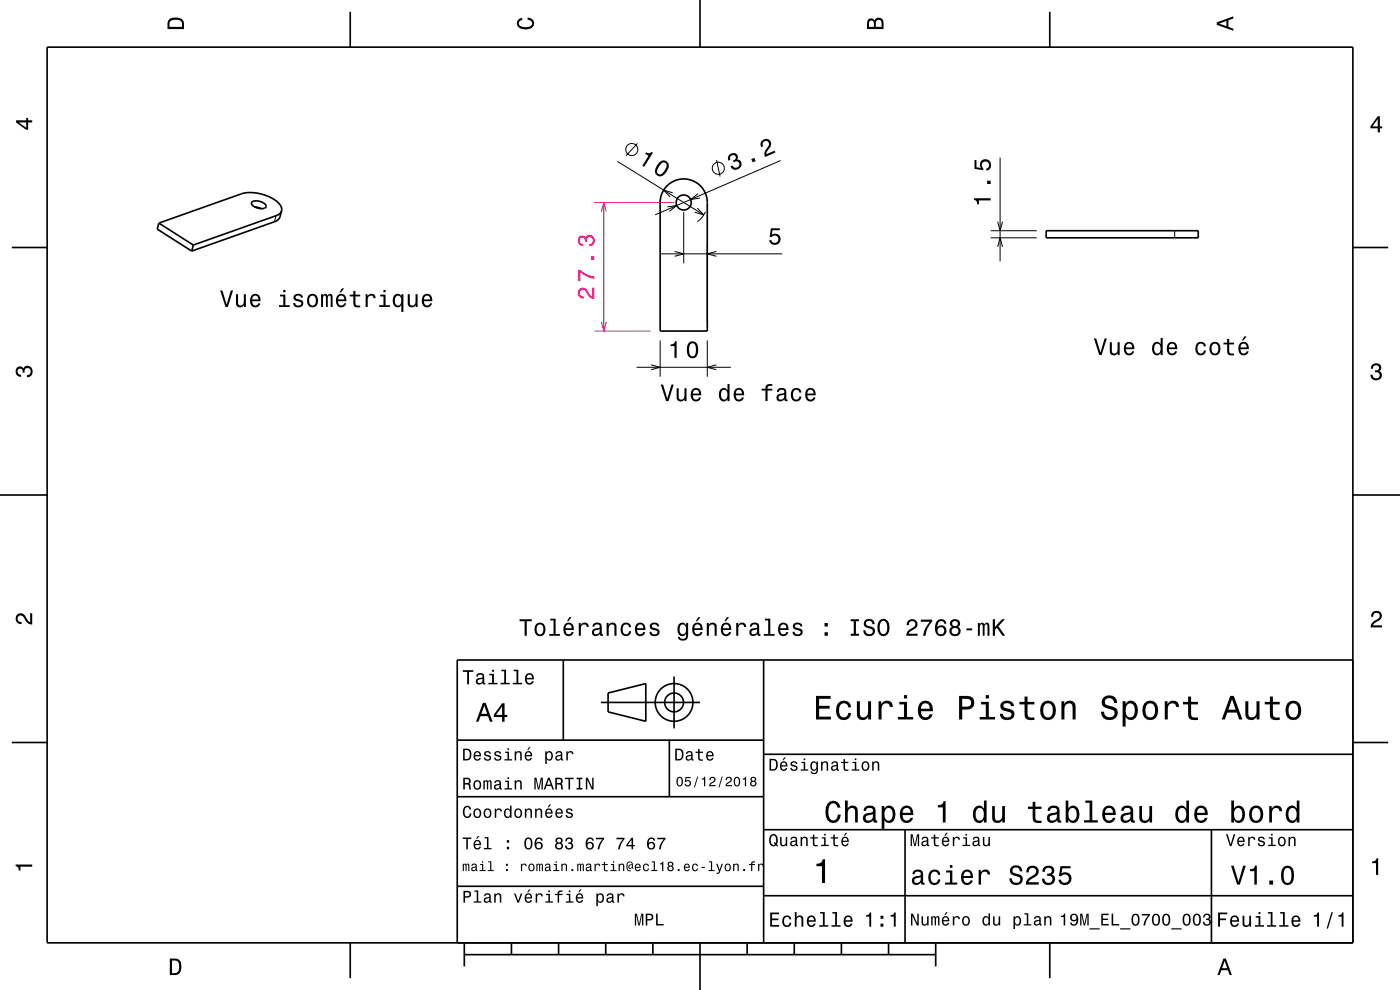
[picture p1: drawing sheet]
<svg xmlns="http://www.w3.org/2000/svg" width="297mm" height="210mm" viewBox="0 0 297 210" stroke-linecap="round" stroke-linejoin="round" font-family="sans-serif">
<g fill="none" stroke="#000" stroke-width=".21">
<path d="M131 34.2l18.3 11.4M135.2 30.4l-2.4 2.6M152 33.9l.8 3.5M165.6 34.1l-26.6 11.5M58.6 45.8l-.4 1.2M141.6 43.9l2-.3-1.6 1.2M142.7 40.9l-1.9-.6 1.4 1.5M145 45v10.8M147.9 44.1l1.4 1.5-1.9-.6M148.1 41.1l-1.6 1.2 2-.3M149.7 44.9l-.8 1.3-1 .8M150 51.8v16.4"/>
<path d="M210.2 50.4h9.7M210.2 48.9h9.7M249.2 48.9v1.5M135 77.9h20M138.1 77.4l1.9 .5-1.9 .5M140 72.2v7.7M150 72.2v7.7M152 77.4l-2 .5 2 .5"/>
<circle cx="134" cy="31.7" r="1.28"/>
<circle cx="152.4" cy="35.7" r="1.28"/>
</g>
<path d="M126.1 43h16.9M126.1 70.2h11.9" fill="none" stroke="#ff0080" stroke-width=".21"/>
<g fill="none" stroke="#000" stroke-width=".35">
<path d="M10 10h277v190h-277zM74.3 2.5v7.5M148.5 0v10M222.7 2.5v7.5M141.5 39.4a5 5 0 0 1 5.5-1.1 5 5 0 0 1 3 4.7v27.2h-10v-27.2a5 5 0 0 1 1.5-3.6zM2.5 52.5h7.5M33.7 47.3l7.3 4.7M33.7 47.3l-.3 1.3 7.3 4.7M41 52l-.3 1.3M53.5 42.8a2.4 2.4 0 0 1 3 .9 1.07 1.07 0 0 1-1.6 .5h-.2a1.41 1.41 0 0 1-1.3-1.2zM54 43.9l1.4 .4M59.7 44.7a2.96 2.96 0 0 0-2.1-2.7 9 9 0 0 0-6.4-.9l-17.5 6.2"/>
<path d="M59.7 44.7l-.3 .5-.7 .5-17.7 6.3M59.7 44.7l-.4 1.6-.9 .7-17.7 6.3M221.9 48.9h32.3v1.5h-32.3zM287 52.5h7.5M0 105h10M287 105h10M119.5 140v17M162 140v60M287 140h-190v60M2.5 157.5h7.5M97 157h65M127.5 149h21"/>
<path d="M129 147l8-2v8l-8-2zM142 157v12M143 143.5v11M287 157.5h7.5M97 169h65M162 176h125M162 160h125M192 176v24M257 176v24M97 188h65M162 190h125M74.3 200v7.5"/>
<path d="M98.5 202.5h100M98.5 200v5M108.5 200v2.5M118.5 200v2.5M128.5 200v2.5M138.5 200v2.5M148.5 200v10M158.5 200v2.5M168.5 200v2.5M178.5 200v2.5M188.5 200v2.5M198.5 200v5"/>
<path d="M222.7 200v7.5"/>
<circle cx="145" cy="43" r="1.6"/>
<circle cx="143" cy="149" r="2"/>
<circle cx="143" cy="149" r="4"/>
</g>
<g fill="#000">
<path d="M36 4a2.18 2.18 0 0 0-.5 2.2h3.5v-1.2a1.43 1.43 0 0 0-1.7-1.3zM36.3 4.4a2.15 2.15 0 0 1 2.2 .3l.1 1h-2.6v-1z" fill-rule="evenodd"/>
<path d="M109.9 4.2l.9-.4v.4a.7 .7 0 0 0-.7 .5 .7 .7 0 0 0 .3 .8 1.7 1.7 0 0 0 2.5-.5 .9 .9 0 0 0-1-.8v-.5a1.24 1.24 0 0 1 1.4 1.1 1.24 1.24 0 0 1-1 1.4 2.22 2.22 0 0 1-2.5-.7l-.2-.5z" fill-rule="evenodd"/>
<path d="M184.2 4.2l-.3 .7v1.3h3.5v-1.3a.98 .98 0 0 0-.7-1.1 .98 .98 0 0 0-1.2 .6 .84 .84 0 0 0-1.3-.2zM184.5 4.5a.54 .54 0 0 1 .6-.1 .54 .54 0 0 1 .3 .6v.7h-1zM185.9 4.4a.62 .62 0 0 1 .8-.1 .62 .62 0 0 1 .3 .6v.8h-1.2z" fill-rule="evenodd"/>
<path d="M258.1 4.7v.6l3.5 1.2v-.4l-1-.4v-1.4l1-.4v-.4zM258.6 5l1.6-.5v1z" fill-rule="evenodd"/>
<path d="M3.4 25.5v.5l2.1 1.5h.5v-1.5h.8v-.5h-.8v-.5h-.4v.5zM4 26h1.6v1.1z" fill-rule="evenodd"/>
<path d="M137.1 32.3l-.2 .3 .7 .4-1.3 2.2 .4 .2 1.8-3-.3-.2a.77 .77 0 0 1-1.1 .1zM139.9 34.5a2.27 2.27 0 0 0-.8 2.4 1.14 1.14 0 0 0 1.9 .1 2.31 2.31 0 0 0 .8-2.4 1.14 1.14 0 0 0-1.9-.1zM140.2 34.8l.3-.3a.63 .63 0 0 1 .6 0 .63 .63 0 0 1 .3 .6 2.71 2.71 0 0 1-1.4 1.9l-.6-.3a2.16 2.16 0 0 1 .8-1.9z" fill-rule="evenodd"/>
<path d="M154.7 32.8a1.06 1.06 0 0 0-.2 1.3l.4-.2a.62 .62 0 0 1 0-.8 .62 .62 0 0 1 .9-.1 .62 .62 0 0 1 .1 .8l-.4 .3 .1 .3a.72 .72 0 0 1 1.1 .1 .72 .72 0 0 1-.1 1 .72 .72 0 0 1-1-.1l-.2-.3-.4 .2a1.18 1.18 0 0 0 1.8 .5 1.18 1.18 0 0 0-.2-1.9l-.2-.1a.9 .9 0 0 0-.1-1.1 .9 .9 0 0 0-1.2-.1zM159.4 33.8l.3 .6 .6-.2-.3-.7zM161.6 29.8a1.14 1.14 0 0 0-.1 1.4l.4-.2a.7 .7 0 0 1 .1-1 .7 .7 0 0 1 1 .2 .7 .7 0 0 1-.1 1 1.82 1.82 0 0 0-.6 2.1l2.2-.9-.2-.4-1.7 .7a2.22 2.22 0 0 1 .9-1.6 1.11 1.11 0 0 0-.4-1.5 1.11 1.11 0 0 0-1.5 .2z" fill-rule="evenodd"/>
<path d="M292.3 24.7l-1.6 2.1v.4h1.6v.9h.4v-.9h.5v-.4h-.5v-2.1zM292.3 25.2v1.6h-1.1z" fill-rule="evenodd"/>
<path d="M142.3 73.1v.3h.8v2.5h.4v-3.5h-.3a.77 .77 0 0 1-.9 .7zM146 72.8a2.67 2.67 0 0 0 .4 3.1 1.14 1.14 0 0 0 1.6-.9 2.31 2.31 0 0 0-.6-2.5l-.5-.1-.5 .1zM146.6 72.9h.6a2.37 2.37 0 0 1 0 2.6h-.6a2.37 2.37 0 0 1 0-2.6z" fill-rule="evenodd"/>
<path d="M291.1 77.4a1.08 1.08 0 0 1 1.4-.2 1.08 1.08 0 0 1 .4 1.2l-.3 .3a1.06 1.06 0 0 1 .5 1.3 1.06 1.06 0 0 1-1.2 .7 1.1 1.1 0 0 1-1.2-1.2h.5a.71 .71 0 0 0 1 .8 .71 .71 0 0 0 .1-1.3h-.6v-.4a.61 .61 0 0 0 .8-.3 .61 .61 0 0 0-.2-.8 .61 .61 0 0 0-.9 .2l-.1 .5h-.5z" fill-rule="evenodd"/>
<path d="M3.6 78a.86 .86 0 0 1 1.4 .2 1.06 1.06 0 0 1 1.2-.6 1.06 1.06 0 0 1 .7 1.2 1.1 1.1 0 0 1-1.2 1.2v-.4a.71 .71 0 0 0 .8-1 .71 .71 0 0 0-1.3-.1v.6h-.4a.61 .61 0 0 0-.3-.8 .61 .61 0 0 0-.8 .2 .61 .61 0 0 0 .2 .8l.6 .2v.4a1.15 1.15 0 0 1-1.2-.6 1.15 1.15 0 0 1 .3-1.3z" fill-rule="evenodd"/>
<path d="M3.6 130.4a1.22 1.22 0 0 1 2 .7l.4 .6 .4 .3v-1.9h.4v2.4a1.8 1.8 0 0 1-1.7-1.4 .71 .71 0 0 0-.9-.5 .71 .71 0 0 0-.5 .8 .71 .71 0 0 0 .9 .5v.5a1.18 1.18 0 0 1-1.2-.7 1.18 1.18 0 0 1 .2-1.3z" fill-rule="evenodd"/>
<path d="M110.2 131.4v.4h1.1v3.1h.4v-3.1h1.1v-.4zM113.7 132.4a1.53 1.53 0 0 0 .9 2.6 1.48 1.48 0 0 0 1.1-1.5 1.48 1.48 0 0 0-1.1-1.4l-.5 .1zM114 132.7a.67 .67 0 0 1 .7-.2 .67 .67 0 0 1 .5 .5 1.11 1.11 0 0 1-.6 1.6 1.17 1.17 0 0 1-.6-1.9zM116.7 131.2v.4h.7v2.9h-.9v.4h2.3v-.4h-.9v-3.3zM120.8 130.9l-.5 .9h.3l.7-.9zM119.8 132.4a1.54 1.54 0 0 0 .8 2.6 1.07 1.07 0 0 0 1.1-.9h-.4l-.3 .3-.3 .2a.76 .76 0 0 1-.7-1h1.7a1.17 1.17 0 0 0-.4-1.3 1.17 1.17 0 0 0-1.5 .1zM120.2 132.7a.66 .66 0 0 1 .8-.2 .66 .66 0 0 1 .3 .8h-1.3zM122.8 132.2v2.7h.4v-1.6a.66 .66 0 0 1 .4-.8 .66 .66 0 0 1 .8 .3l.1 .2h.4a.9 .9 0 0 0-.7-.9 .9 .9 0 0 0-1 .5v-.4zM125.9 132.3l-.2 .6h.4a.55 .55 0 0 1 .7-.5 .55 .55 0 0 1 .3 .8h-.2a1 1 0 0 0-1 .2 1 1 0 0 0-.3 1.1 .93 .93 0 0 0 1.7 0l.1 .3 .5 .1v-.4h-.2v-1.6a1.02 1.02 0 0 0-.7-.8 1.02 1.02 0 0 0-1.1 .2zM126.1 133.8l1.1-.3a.77 .77 0 0 1-.2 .9 .77 .77 0 0 1-.9 0zM128.7 132.2v2.7h.4v-1.6a.63 .63 0 0 1 .4-.8 .63 .63 0 0 1 .8 .4v2h.5v-1.8a.89 .89 0 0 0-.6-1 .89 .89 0 0 0-1.1 .5v-.4zM132 132.4a1.53 1.53 0 0 0 .8 2.6 1.06 1.06 0 0 0 1.1-1.1h-.4a.67 .67 0 0 1-.7 .7 .67 .67 0 0 1-.7-.6 1.11 1.11 0 0 1 .7-1.6 .59 .59 0 0 1 .7 .6h.4a1.09 1.09 0 0 0-.8-.9 1.09 1.09 0 0 0-1.1 .3zM135 132.4a1.54 1.54 0 0 0 .8 2.6 1.07 1.07 0 0 0 1.1-.9h-.5l-.2 .3-.4 .2a.76 .76 0 0 1-.7-1h1.8a1.17 1.17 0 0 0-.5-1.3 1.17 1.17 0 0 0-1.4 .1zM135.3 132.7a.66 .66 0 0 1 .8-.2 .66 .66 0 0 1 .4 .8h-1.4zM138.1 132.3a.75 .75 0 0 0-.2 .8 .75 .75 0 0 0 .7 .5l.9 .4a.63 .63 0 0 1-.6 .6 .63 .63 0 0 1-.7-.6h-.4a1.07 1.07 0 0 0 1.2 .9 1.07 1.07 0 0 0 .9-1.2l-.4-.3-1.1-.3a.54 .54 0 0 1 .4-.7 .54 .54 0 0 1 .6 .5h.5a1.03 1.03 0 0 0-.7-.9 1.03 1.03 0 0 0-1.1 .3zM144 132.4a1.57 1.57 0 0 0 .8 2.6l.4-.2 .4-.4a.73 .73 0 0 1-.4 1.1 .73 .73 0 0 1-1-.4h-.4a1.1 1.1 0 0 0 1.3 .8 1.1 1.1 0 0 0 .9-1.2v-2.5h-.4v.4l-.4-.4a.9 .9 0 0 0-1.2 .2zM144.3 132.7a.63 .63 0 0 1 .7-.2 .63 .63 0 0 1 .5 .6 1.11 1.11 0 0 1-.7 1.5 1.19 1.19 0 0 1-.5-1.9zM148.1 130.9l-.5 .9h.3l.7-.9zM147.1 132.4a1.54 1.54 0 0 0 .8 2.6 1.07 1.07 0 0 0 1.1-.9h-.4l-.2 .3-.4 .2a.76 .76 0 0 1-.7-1h1.8a1.16 1.16 0 0 0-.5-1.3 1.16 1.16 0 0 0-1.5 .1zM147.5 132.7a.66 .66 0 0 1 .8-.2 .66 .66 0 0 1 .3 .8h-1.3zM149.9 132.2v2.7h.5v-1.6a.63 .63 0 0 1 .5-.9 .63 .63 0 0 1 .7 .8v1.7h.4v-1.8a.89 .89 0 0 0-.6-1 .89 .89 0 0 0-1 .5v-.4zM154.2 130.9l-.5 .9h.3l.7-.9zM153.2 132.4a1.54 1.54 0 0 0 .8 2.6 1.06 1.06 0 0 0 1.1-.9h-.4l-.3 .3-.3 .2a.76 .76 0 0 1-.7-1h1.7a1.16 1.16 0 0 0-.4-1.3 1.16 1.16 0 0 0-1.5 .1zM153.6 132.7a.66 .66 0 0 1 .8-.2 .66 .66 0 0 1 .3 .8h-1.3zM156.2 132.2v2.7h.4v-1.6a.66 .66 0 0 1 .4-.8 .66 .66 0 0 1 .8 .3l.1 .2h.4a.89 .89 0 0 0-.7-.9 .89 .89 0 0 0-1 .5v-.4zM159.3 132.3l-.2 .6h.4a.55 .55 0 0 1 .6-.5 .55 .55 0 0 1 .4 .8h-.2a1 1 0 0 0-1 .2 1 1 0 0 0-.3 1.1 .93 .93 0 0 0 1.7 0l.1 .3 .5 .1v-.4h-.2v-1.6a1.02 1.02 0 0 0-1.8-.6zM159.5 133.8l1.1-.3a.77 .77 0 0 1-.2 .9 .77 .77 0 0 1-.9 0zM162.3 131.2v.4h.7v2.9h-.9v.4h2.2v-.4h-.9v-3.3zM165.4 132.4a1.54 1.54 0 0 0 .8 2.6 1.07 1.07 0 0 0 1-.9h-.4l-.2 .3-.4 .2a.76 .76 0 0 1-.7-1h1.8a1.17 1.17 0 0 0-.5-1.3 1.17 1.17 0 0 0-1.4 .1zM165.7 132.7a.66 .66 0 0 1 .8-.2 .66 .66 0 0 1 .3 .8h-1.3zM168.4 132.3a.75 .75 0 0 0-.2 .8 .75 .75 0 0 0 .7 .5l.9 .4a.63 .63 0 0 1-.6 .6 .63 .63 0 0 1-.6-.6h-.5a1.07 1.07 0 0 0 1.2 .9 1.07 1.07 0 0 0 .9-1.2l-.4-.3-1.1-.3a.54 .54 0 0 1 .4-.7 .54 .54 0 0 1 .7 .5h.4a1.03 1.03 0 0 0-.7-.9 1.03 1.03 0 0 0-1.1 .3zM174.9 134.1v.8h.7v-.8zM174.9 132.2v.7h.7v-.7zM180.5 131.4v.4h.6v2.6h-.6v.5h1.7v-.5h-.6v-2.6h.6v-.4zM183.5 131.6a.97 .97 0 0 0-.2 1 .97 .97 0 0 0 .9 .6 .77 .77 0 0 1 .9 1 .83 .83 0 0 1-.9 .3 .83 .83 0 0 1-.6-.8h-.5a1.21 1.21 0 0 0 1.5 1.3 1.21 1.21 0 0 0 .7-1.8l-.8-.3a.72 .72 0 0 1-.8-.7 .7 .7 0 0 1 .8-.5 .7 .7 0 0 1 .6 .7h.4a1.17 1.17 0 0 0-.7-1.1 1.17 1.17 0 0 0-1.3 .3zM186.5 131.7a2.52 2.52 0 0 0 .4 3.1 1.21 1.21 0 0 0 1.7-.9 1.94 1.94 0 0 0-.9-2.6l-.8 .1zM187.1 131.8l.3-.1a1.7 1.7 0 0 1 .3 2.7l-.3 .1a1.13 1.13 0 0 1-.8-1.4l.1-.6zM192.7 131.7l-.4 .9h.5a.7 .7 0 0 1 .5-.8 .7 .7 0 0 1 .9 .5 .7 .7 0 0 1-.5 .8 1.8 1.8 0 0 0-1.4 1.8h2.4v-.5h-1.9a2.2 2.2 0 0 1 1.4-1.1 1.13 1.13 0 0 0 .1-1.7 1.13 1.13 0 0 0-1.6 .1zM195.3 131.4v.5h2a5.1 5.1 0 0 0-1.5 3h.5a5.3 5.3 0 0 1 1.4-3v-.5zM198.9 131.6a2.4 2.4 0 0 0 .2 3.3 1.16 1.16 0 0 0 1.5-.4 1.16 1.16 0 0 0-.2-1.5 1.16 1.16 0 0 0-1.6 0 1.02 1.02 0 0 1 .9-1.3 .58 .58 0 0 1 .6 .6h.5a1.12 1.12 0 0 0-.8-.9 1.12 1.12 0 0 0-1.1 .2zM198.8 133.8a.75 .75 0 0 1 1.5 0 .75 .75 0 0 1-1.5 0zM201.8 131.6a.84 .84 0 0 0 .2 1.4 1.11 1.11 0 0 0-.5 1.5 1.11 1.11 0 0 0 1.6 .4 1.03 1.03 0 0 0 .7-.9 1.03 1.03 0 0 0-.6-1 .89 .89 0 0 0 .4-1.1 .89 .89 0 0 0-1-.6zM201.9 133.9a.71 .71 0 0 1 1.4 0 .71 .71 0 0 1-1.4 0zM202 132.3a.6 .6 0 0 1 1.2 0 .6 .6 0 0 1-1.2 0zM205 133.3v.4h1.2v-.4zM207.5 132.2v2.7h.4v-1.9a.49 .49 0 0 1 .3-.6l.3 .3v2.2h.4v-2.1l.3-.4 .2 .2 .1 .4v1.9h.4v-1.9a.69 .69 0 0 0-.5-.9l-.6 .3-.2-.2-.3-.1-.5 .3v-.2zM210.6 131.4v3.5h.5v-1.3l.4-.4 1.2 1.7h.5l-1.4-2.1 1.4-1.4h-.6l-1.5 1.6v-1.6z" fill-rule="evenodd"/>
<path d="M291.2 129.9a1.18 1.18 0 0 1 1.9 .3 1.18 1.18 0 0 1-1 1.7l-.5 .3-.3 .5h1.9v.4h-2.4a1.8 1.8 0 0 1 1.4-1.8 .71 .71 0 0 0 .5-.8 .71 .71 0 0 0-.9-.5 .71 .71 0 0 0-.5 .8h-.4z" fill-rule="evenodd"/>
<path d="M98.2 158.8v2.5h.9a1.37 1.37 0 0 0 .7-2.2 1.56 1.56 0 0 0-1.6-.3zM98.6 159.1a.98 .98 0 0 1 1.1 .7 .98 .98 0 0 1-.6 1.2h-.5zM100.7 159.6a1.04 1.04 0 0 0-.2 1.2 1.04 1.04 0 0 0 1 .5l.5-.5h-.3l-.4 .3a.54 .54 0 0 1-.5-.7h1.3a.83 .83 0 0 0-.4-.9 .83 .83 0 0 0-1 .1zM100.9 159.7l.2-.1a.47 .47 0 0 1 .5 .1 .47 .47 0 0 1 .1 .5h-.9zM102.9 159.5l-.2 .1a.69 .69 0 0 0 .9 .9l.2 .1a.43 .43 0 0 1-.4 .5 .43 .43 0 0 1-.4-.4h-.3a.74 .74 0 0 0 .9 .7 .74 .74 0 0 0 .5-1l-1-.4a.38 .38 0 0 1 .3-.5 .38 .38 0 0 1 .4 .4h.3a.78 .78 0 0 0-1.2-.4zM105.1 159.5l-.2 .1a.69 .69 0 0 0 .9 .9l.2 .1a.43 .43 0 0 1-.4 .5 .43 .43 0 0 1-.5-.4h-.3a.74 .74 0 0 0 .9 .7 .74 .74 0 0 0 .5-1l-.9-.4a.38 .38 0 0 1 .3-.5 .38 .38 0 0 1 .4 .4h.3a.77 .77 0 0 0-1.2-.4zM107.2 159.4v.3h.5v1.3h-.7v.3h1.6v-.3h-.6v-1.6zM107.7 158.7v.4h.3v-.4zM109.2 159.4v1.9h.3v-1.1a.45 .45 0 0 1 .4-.6 .45 .45 0 0 1 .5 .5v1.2h.3v-1.3a.63 .63 0 0 0-.5-.7 .63 .63 0 0 0-.7 .4v-.3zM112.2 158.5l-.4 .6h.3l.5-.6zM111.5 159.6a1.04 1.04 0 0 0-.2 1.2 1.04 1.04 0 0 0 1.1 .5l.5-.5h-.3l-.5 .3a.54 .54 0 0 1-.5-.7h1.3a.83 .83 0 0 0-.4-.9 .83 .83 0 0 0-1 .1zM111.8 159.7l.1-.1a.48 .48 0 0 1 .5 .1 .48 .48 0 0 1 .2 .5h-1zM115.7 159.4v2.7h.3v-1.1a.66 .66 0 0 0 .7 .4 .66 .66 0 0 0 .5-.6 .91 .91 0 0 0 0-1.1 .91 .91 0 0 0-1-.3l-.2 .3v-.3zM116.1 159.8a.45 .45 0 0 1 .5-.2 .45 .45 0 0 1 .3 .4 .65 .65 0 0 1 .1 .8 .65 .65 0 0 1-.7 .2 .98 .98 0 0 1-.2-1.2zM118.1 159.5l-.2 .4h.3a.39 .39 0 0 1 .4-.3 .39 .39 0 0 1 .3 .5h-.1a.65 .65 0 0 0-1 .4 .65 .65 0 0 0 .6 .9l.6-.3 .1 .2h.4v-.2l-.2-.1v-1.1a.72 .72 0 0 0-.5-.6 .72 .72 0 0 0-.7 .2zM118.2 160.6l.8-.3a.55 .55 0 0 1-.2 .7 .55 .55 0 0 1-.6 0zM120.1 159.4v1.9h.4v-1.1a.47 .47 0 0 1 .2-.6 .47 .47 0 0 1 .6 .2v.2h.4a.64 .64 0 0 0-.5-.7 .64 .64 0 0 0-.8 .4v-.3z" fill-rule="evenodd"/>
<path d="M98.2 142.2v.3h.9v2.7h.4v-2.7h.9v-.3zM101.3 143l-.3 .5h.4a.47 .47 0 0 1 .5-.4 .47 .47 0 0 1 .4 .6l-.2 .1a.84 .84 0 0 0-1 .2 .84 .84 0 0 0 0 1.1 .9 .9 0 0 0 1.3-.2l.1 .2 .5 .1v-.3l-.3-.1v-1.3a.87 .87 0 0 0-1.4-.5zM101.4 144.3l.9-.3a.66 .66 0 0 1-.1 .7 .66 .66 0 0 1-.8 .1zM103.8 142.9v.3h.6v1.6h-.8v.4h2v-.4h-.8v-1.9zM104.4 142.1v.4h.4v-.4zM106.4 142.1v.3h.6v2.4h-.8v.4h1.9v-.4h-.7v-2.7zM109 142.1v.3h.6v2.4h-.8v.4h1.9v-.4h-.7v-2.7zM111.6 143.1a1.32 1.32 0 0 0 .7 2.1 .9 .9 0 0 0 .9-.7h-.3l-.2 .3-.4 .1a.65 .65 0 0 1-.6-.8h1.6a1 1 0 0 0-.4-1.2 1 1 0 0 0-1.3 .2zM111.9 143.3a.57 .57 0 0 1 .7-.1 .57 .57 0 0 1 .3 .6h-1.2z" fill-rule="evenodd"/>
<path d="M102.4 149.1l-1.4 4h.5l.4-1.2h1.6l.4 1.2h.6l-1.5-4zM102.7 149.7l.7 1.7h-1.3zM106.5 149.2l-1.7 2.4v.5h1.7v1h.5v-1h.6v-.5h-.6v-2.4zM106.5 149.9v1.7h-1.3z" fill-rule="evenodd"/>
<path d="M143.2 158.8v2.5h.9a1.37 1.37 0 0 0 .7-2.2 1.56 1.56 0 0 0-1.6-.3zM143.6 159.1a.98 .98 0 0 1 1.1 .7 .98 .98 0 0 1-.6 1.2h-.5zM145.7 159.5l-.2 .4h.3a.39 .39 0 0 1 .5-.3 .39 .39 0 0 1 .3 .5h-.2a.65 .65 0 0 0-.9 .4 .65 .65 0 0 0 .5 .9l.7-.3v.2h.4v-.2l-.1-.1-.1-1.1a.73 .73 0 0 0-.4-.6 .73 .73 0 0 0-.8 .2zM145.8 160.6l.8-.3a.55 .55 0 0 1-.1 .7 .55 .55 0 0 1-.7 0zM148.1 158.9v.5h-.5v.3h.5v1.3a.75 .75 0 0 0 1 .4v-.3a.48 .48 0 0 1-.7-.3v-1.1h.7v-.3h-.7v-.5zM150 159.6a1.04 1.04 0 0 0-.2 1.2 1.04 1.04 0 0 0 1.1 .5l.5-.5h-.4l-.4 .3a.54 .54 0 0 1-.5-.7h1.3a.83 .83 0 0 0-.4-.9 .83 .83 0 0 0-1 .1zM150.3 159.7l.1-.1a.48 .48 0 0 1 .5 .1 .48 .48 0 0 1 .2 .5h-1z" fill-rule="evenodd"/>
<path d="M173.1 147.6v5h3.2v-.6h-2.5v-1.7h2.2v-.6h-2.2v-1.5h2.4v-.6zM177.8 149.2a2.59 2.59 0 0 0 .5 3.4 1.58 1.58 0 0 0 2.3-1.4h-.6a.95 .95 0 0 1-.9 1 .95 .95 0 0 1-1-.9 1.59 1.59 0 0 1 .9-2.1 .85 .85 0 0 1 .9 .8h.7a1.56 1.56 0 0 0-1.1-1.3 1.56 1.56 0 0 0-1.7 .5zM181.8 148.8v2.5a1.27 1.27 0 0 0 .9 1.4 1.27 1.27 0 0 0 1.5-.7v.6h.6v-3.8h-.6v2.2a.92 .92 0 0 1-.6 1.1 .92 .92 0 0 1-1.2-.4v-2.9zM186.4 148.8v3.8h.6v-2.2a.95 .95 0 0 1 .5-1.1 .95 .95 0 0 1 1.2 .3l.1 .4h.6a1.28 1.28 0 0 0-1-1.4 1.28 1.28 0 0 0-1.4 .8v-.6zM190.8 148.9v.5h1v2.7h-1.3v.5h3.2v-.5h-1.3v-3.2zM191.8 147.4v.8h.6v-.8zM195.1 149.2a2.62 2.62 0 0 0 .5 3.4 1.57 1.57 0 0 0 2.2-1.1h-.6l-.3 .5-.5 .2a1.08 1.08 0 0 1-1-1.3h2.5a1.66 1.66 0 0 0-.7-2 1.66 1.66 0 0 0-2.1 .3zM195.6 149.5a.94 .94 0 0 1 1.2-.2 .94 .94 0 0 1 .5 1h-1.9zM203.5 147.6v5h.6v-2.1h.8a1.47 1.47 0 0 0 1.8-1.2 1.47 1.47 0 0 0-1.5-1.7zM204.1 148.2a1.6 1.6 0 0 1 1.8 .5 .86 .86 0 0 1 0 .9 .86 .86 0 0 1-.9 .3h-.9zM208.1 148.9v.5h1v2.7h-1.3v.5h3.3v-.5h-1.3v-3.2zM209.1 147.4v.8h.7v-.8zM212.6 148.9a1.08 1.08 0 0 0-.3 1.2 1.08 1.08 0 0 0 1 .7l1.1 .4a.57 .57 0 0 1 .2 .6 .57 .57 0 0 1-.5 .4 .96 .96 0 0 1-1.4-.8h-.6a1.6 1.6 0 0 0 1.3 1.4 1.6 1.6 0 0 0 1.7-.8 1.13 1.13 0 0 0-1-1.6l-1.1-.3-.2-.4a.87 .87 0 0 1 .9-.5 .87 .87 0 0 1 .8 .6h.6a1.41 1.41 0 0 0-2.1-1.1zM217.4 147.8v1.1h-1.1v.5h1.1v2.6l.2 .4 .4 .3h1.4v-.5a.97 .97 0 0 1-1.4-.5v-2.3h1.4v-.5h-1.4v-1.1zM221.1 149.2a2.56 2.56 0 0 0 .5 3.4 1.72 1.72 0 0 0 1.8-.2 1.72 1.72 0 0 0 .6-1.7 1.7 1.7 0 0 0-.9-1.9 1.7 1.7 0 0 0-2 .4zM221.6 149.6a.96 .96 0 0 1 1-.4 .96 .96 0 0 1 .7 .8 1.59 1.59 0 0 1-1 2.2 1.19 1.19 0 0 1-1-1.5zM225.2 148.8v3.8h.6v-2.2a.97 .97 0 0 1 .5-1.1 .97 .97 0 0 1 1.1 .2l.1 .7v2.4h.7v-2.5a1.27 1.27 0 0 0-.9-1.4 1.27 1.27 0 0 0-1.5 .6v-.5zM234.1 147.9a1.38 1.38 0 0 0-.3 1.5 1.38 1.38 0 0 0 1.3 .9 1.25 1.25 0 0 1 1.4 .9 1.15 1.15 0 0 1-1.3 .9 1.15 1.15 0 0 1-1-1.1h-.7a1.8 1.8 0 0 0 1.7 1.8 1.8 1.8 0 0 0 1.9-1.6 1.46 1.46 0 0 0-1.5-1.4l-.6-.2a.83 .83 0 0 1-.5-1.1 .83 .83 0 0 1 1.2-.3l.5 .5 .1 .4h.7a1.67 1.67 0 0 0-1-1.6 1.67 1.67 0 0 0-1.9 .4zM238.2 148.8v5.3h.6v-2.1a1.32 1.32 0 0 0 1.4 .7 1.32 1.32 0 0 0 1.1-1.1 2.43 2.43 0 0 0-.8-2.8 1.21 1.21 0 0 0-1.7 .5v-.5zM239.1 149.6a.9 .9 0 0 1 .9-.4 .9 .9 0 0 1 .7 .8 1.61 1.61 0 0 1-.9 2.2 1.18 1.18 0 0 1-1-1.5zM242.8 149.2a2.56 2.56 0 0 0 .5 3.4 1.72 1.72 0 0 0 1.8-.2 1.72 1.72 0 0 0 .6-1.7 1.7 1.7 0 0 0-.9-1.9 1.7 1.7 0 0 0-2 .4zM243.3 149.6a.96 .96 0 0 1 1-.4 .96 .96 0 0 1 .7 .8 1.59 1.59 0 0 1-1 2.2 1.19 1.19 0 0 1-1-1.5zM247.1 148.8v3.8h.6v-2.2a.95 .95 0 0 1 .5-1.1 .95 .95 0 0 1 1.2 .3l.1 .4h.6a1.28 1.28 0 0 0-1-1.4 1.28 1.28 0 0 0-1.4 .8v-.6zM252 147.8v1.1h-1v.5h1l.1 2.6 .2 .4 .4 .3h1.4v-.5a.97 .97 0 0 1-1.4-.5v-2.3h1.4v-.5h-1.4v-1.1zM261 147.6l-1.8 5h.6l.6-1.4h2l.5 1.4h.7l-1.9-5zM261.4 148.3l.7 2.2h-1.5zM264.2 148.8v2.5a1.27 1.27 0 0 0 .9 1.4 1.27 1.27 0 0 0 1.5-.7v.6h.6v-3.8h-.6v2.2a.92 .92 0 0 1-.6 1.1 .92 .92 0 0 1-1.1-.4l-.1-2.9zM269.4 147.8v1.1h-1.1v.5h1.1v2.6l.2 .4 .4 .3 .7 .1 .8-.1v-.5a.97 .97 0 0 1-1.4-.5l-.1-2.3h1.5v-.5h-1.5v-1.1zM273.1 149.2a2.56 2.56 0 0 0 .6 3.4 1.72 1.72 0 0 0 1.8-.2 1.72 1.72 0 0 0 .6-1.7 1.7 1.7 0 0 0-.9-1.9 1.7 1.7 0 0 0-2.1 .4zM273.6 149.6a.96 .96 0 0 1 1-.4 .96 .96 0 0 1 .7 .8 1.59 1.59 0 0 1-.9 2.2 1.19 1.19 0 0 1-1.1-1.5z" fill-rule="evenodd"/>
<path d="M98.3 165v2.5h.3v-1.1l.8 .1 .2 1h.4l-.2-1.1-.3-.1a.69 .69 0 0 0 .3-.9 .69 .69 0 0 0-.7-.4zM98.6 165.3h.4a.43 .43 0 0 1 .5 .4 .43 .43 0 0 1-.5 .4h-.4zM100.6 165.7a1.04 1.04 0 0 0-.1 1.3 1.04 1.04 0 0 0 1.1 .5 1.04 1.04 0 0 0 .5-1.3 1.04 1.04 0 0 0-1.2-.7zM100.9 165.9a.48 .48 0 0 1 .5-.1 .48 .48 0 0 1 .3 .4 .66 .66 0 0 1 0 .7 .66 .66 0 0 1-.7 .3 .98 .98 0 0 1-.1-1.3zM102.5 165.5v2h.3v-1.3l.2-.4h.2l.1 .2v1.5h.3v-1.5l.2-.3 .2 .4v1.4h.3v-1.4a.49 .49 0 0 0-.4-.6l-.4 .2-.3-.2-.4 .2v-.2zM105.1 165.6l-.2 .5h.2a.39 .39 0 0 1 .5-.4 .39 .39 0 0 1 .3 .6h-.1a.65 .65 0 0 0-1 .4 .65 .65 0 0 0 .6 .8l.6-.3 .1 .2 .4 .1v-.3h-.2v-1.1a.72 .72 0 0 0-.5-.6 .72 .72 0 0 0-.7 .1zM105.2 166.7l.8-.2a.55 .55 0 0 1-.2 .6 .55 .55 0 0 1-.6 .1zM107.2 165.6v.3h.5v1.3h-.7v.3h1.6v-.3h-.6v-1.6zM107.7 164.9v.3h.3v-.3zM109.2 165.5v2h.3v-1.1a.45 .45 0 0 1 .4-.7 .45 .45 0 0 1 .5 .6v1.2h.3v-1.3a.63 .63 0 0 0-.5-.7 .63 .63 0 0 0-.7 .3v-.3zM113.4 165v2.5h.2v-2.3l.5 2.3h.3l.5-2.3v2.3h.3v-2.5h-.5l-.4 2.2-.5-2.2zM116.3 165l-1 2.5h.4l.2-.8h1l.3 .8h.3l-.9-2.5zM116.4 165.3l.4 1.1h-.8zM117.8 165v2.5h.3v-1.1l.8 .1 .2 1h.4l-.2-1.1-.2-.1a.69 .69 0 0 0 .3-.9 .69 .69 0 0 0-.8-.4zM118.1 165.3h.4a.43 .43 0 0 1 .5 .4 .43 .43 0 0 1-.5 .4h-.4zM119.8 165v.3h.8v2.2h.3v-2.2h.8v-.3zM122.3 165v.3h.5v1.9h-.5v.3h1.3v-.3h-.5v-1.9h.5v-.3zM124.3 165v2.5h.3v-2.1l.9 2.1h.4v-2.5h-.3v2l-.9-2z" fill-rule="evenodd"/>
<path d="M98.4 171.2a1.45 1.45 0 0 0 .7 2.3 .94 .94 0 0 0 .9-1h-.3a.59 .59 0 0 1-.8 .7 1.31 1.31 0 0 1 .2-2l.3 .1 .2 .4h.4a.85 .85 0 0 0-.6-.8 .85 .85 0 0 0-1 .3zM100.6 171.7a1.04 1.04 0 0 0-.1 1.3 1.04 1.04 0 0 0 1.1 .5 1.04 1.04 0 0 0 .5-1.3 1.04 1.04 0 0 0-1.2-.7zM100.9 171.9a.48 .48 0 0 1 .5-.1 .48 .48 0 0 1 .3 .4 .66 .66 0 0 1 0 .7 .66 .66 0 0 1-.7 .3 .98 .98 0 0 1-.1-1.3zM102.8 171.7a1.04 1.04 0 0 0-.2 1.3 1.04 1.04 0 0 0 1.2 .5 1.04 1.04 0 0 0 .5-1.3 1.04 1.04 0 0 0-1.2-.7zM103 171.9a.48 .48 0 0 1 .5-.1 .48 .48 0 0 1 .4 .4 .66 .66 0 0 1 0 .7 .66 .66 0 0 1-.7 .3 .97 .97 0 0 1-.2-1.3zM105 171.5v2h.3v-1.1a.47 .47 0 0 1 .2-.6 .47 .47 0 0 1 .6 .2l.1 .1h.3a.64 .64 0 0 0-.5-.6 .64 .64 0 0 0-.7 .4v-.4zM107.1 171.7a1.06 1.06 0 0 0-.2 1.2 1.06 1.06 0 0 0 .9 .6l.4-.3v.3h.3v-2.6h-.3v.9a.63 .63 0 0 0-1.1-.1zM107.4 171.9a.44 .44 0 0 1 .4-.1 .44 .44 0 0 1 .4 .4 .65 .65 0 0 1 0 .7 .65 .65 0 0 1-.7 .3l-.2-.4zM109.3 171.7a1.04 1.04 0 0 0-.1 1.3 1.04 1.04 0 0 0 1.1 .5 1.04 1.04 0 0 0 .5-1.3 1.04 1.04 0 0 0-1.2-.7zM109.5 171.9a.48 .48 0 0 1 .6-.1 .48 .48 0 0 1 .3 .4 .66 .66 0 0 1 0 .7 .66 .66 0 0 1-.7 .3 .98 .98 0 0 1-.2-1.3zM111.4 171.5v2h.3v-1.1a.45 .45 0 0 1 .3-.7 .45 .45 0 0 1 .5 .6v1.2h.4v-1.3a.63 .63 0 0 0-.5-.7 .63 .63 0 0 0-.7 .3v-.3zM113.5 171.5v2h.3v-1.1a.45 .45 0 0 1 .3-.6 .45 .45 0 0 1 .6 .2v1.5h.3v-1.3a.63 .63 0 0 0-.4-.7 .63 .63 0 0 0-.8 .3v-.3zM116.5 170.7l-.3 .6h.2l.5-.6zM115.9 171.7a1.04 1.04 0 0 0-.2 1.2 1.04 1.04 0 0 0 1 .6l.5-.6h-.3l-.4 .4a.54 .54 0 0 1-.5-.7h1.2a.83 .83 0 0 0-.3-1 .83 .83 0 0 0-1 .1zM116.1 171.9l.2-.1a.47 .47 0 0 1 .4 .1 .47 .47 0 0 1 .2 .4h-.9zM118 171.7a1.04 1.04 0 0 0-.2 1.2 1.04 1.04 0 0 0 1.1 .6l.5-.6h-.3l-.5 .4a.53 .53 0 0 1-.5-.7h1.3a.83 .83 0 0 0-.3-1 .83 .83 0 0 0-1.1 .1zM118.3 171.9l.1-.1a.47 .47 0 0 1 .5 .1 .47 .47 0 0 1 .2 .4h-1zM120.2 171.6l-.1 .2a.69 .69 0 0 0 .8 .9l.3 .1a.43 .43 0 0 1-.4 .5 .43 .43 0 0 1-.5-.4h-.3a.74 .74 0 0 0 .9 .7 .74 .74 0 0 0 .5-1.1l-1-.3a.38 .38 0 0 1 .3-.5 .38 .38 0 0 1 .5 .3h.3a.77 .77 0 0 0-1.3-.4z" fill-rule="evenodd"/>
<path d="M143.7 165a1.16 1.16 0 0 0 .5 1.8 1.16 1.16 0 0 0 .5-1.8 .63 .63 0 0 0-1 0zM144 165.1l.2-.1a.98 .98 0 0 1 0 1.6l-.2-.1-.2-.3v-.7zM145.4 164.8l-.1 1.1h.2a.46 .46 0 0 1 .7-.2 .46 .46 0 0 1 0 .8 .46 .46 0 0 1-.7-.2h-.3a.69 .69 0 0 0 .9 .6 .69 .69 0 0 0 .4-1 .69 .69 0 0 0-1-.3l.1-.5h.9v-.3zM147.9 164.7l-.7 2.3h.2l.7-2.3zM148.9 165.1v.3h.4v1.4h.3v-2zM150.7 164.9l-.2 .6h.2a.4 .4 0 0 1 .3-.5 .4 .4 0 0 1 .5 .3 .4 .4 0 0 1-.3 .5l-.1 .1a.95 .95 0 0 0-.7 .9h1.4v-.3h-1.1l.5-.4a.67 .67 0 0 0 .5-1 .67 .67 0 0 0-1-.2zM153.1 164.7l-.7 2.3h.2l.7-2.3zM154.1 164.9l-.2 .6h.3a.4 .4 0 0 1 .3-.5 .4 .4 0 0 1 .5 .3 .4 .4 0 0 1-.3 .5l-.2 .1a.93 .93 0 0 0-.6 .9h1.4v-.3h-1.1l.5-.4a.67 .67 0 0 0 .5-1 .67 .67 0 0 0-1.1-.2zM155.8 165a1.15 1.15 0 0 0 .5 1.8 1.16 1.16 0 0 0 .5-1.8 .63 .63 0 0 0-1 0zM156.1 165.1l.2-.1a.98 .98 0 0 1 0 1.6l-.2-.1-.2-.3v-.7zM157.6 165.1v.3h.4v1.4h.3v-2zM159.4 164.9l-.2 .5 .2 .3a.62 .62 0 0 0-.1 .9 .62 .62 0 0 0 1 0 .62 .62 0 0 0-.1-.9 .57 .57 0 0 0 0-.9 .57 .57 0 0 0-.8 .1zM159.4 166.2a.41 .41 0 0 1 .8 0 .41 .41 0 0 1-.8 0zM159.5 165.3a.34 .34 0 0 1 .6 0 .34 .34 0 0 1-.6 0z" fill-rule="evenodd"/>
<path d="M163.2 161v2.5h.9a1.37 1.37 0 0 0 .7-2.2 1.58 1.58 0 0 0-1.6-.3zM163.6 161.3a.98 .98 0 0 1 1.1 .7 .98 .98 0 0 1-.6 1.2h-.5zM166.4 160.7l-.4 .6h.2l.5-.6zM165.7 161.7a1.04 1.04 0 0 0-.2 1.2 1.04 1.04 0 0 0 1 .6l.5-.6h-.3l-.4 .4a.54 .54 0 0 1-.5-.7h1.3a.83 .83 0 0 0-.4-1 .83 .83 0 0 0-1 .1zM165.9 161.9l.2-.1a.48 .48 0 0 1 .5 .1 .48 .48 0 0 1 .1 .4h-.9zM167.9 161.6l-.2 .2a.68 .68 0 0 0 .9 .9l.2 .1a.43 .43 0 0 1-.4 .5 .43 .43 0 0 1-.4-.4h-.3a.74 .74 0 0 0 .9 .7 .74 .74 0 0 0 .5-1.1l-1-.3a.38 .38 0 0 1 .3-.5 .38 .38 0 0 1 .4 .4l.3-.1a.78 .78 0 0 0-1.2-.4zM170 161.6v.3h.5v1.3h-.7v.3h1.7v-.3h-.7v-1.6zM170.5 160.9v.3h.3v-.3zM172.1 161.7a1.06 1.06 0 0 0-.2 1.2 1.06 1.06 0 0 0 .9 .6l.4-.3a.52 .52 0 0 1-.2 .7 .52 .52 0 0 1-.7-.3h-.3a.78 .78 0 0 0 .9 .6 .78 .78 0 0 0 .6-.8v-1.9h-.3v.4l-.2-.3a.64 .64 0 0 0-.9 .1zM172.4 161.9a.45 .45 0 0 1 .4-.1 .45 .45 0 0 1 .4 .4 .65 .65 0 0 1 0 .7 .65 .65 0 0 1-.7 .3l-.2-.4zM174.2 161.5v2h.3v-1.1a.45 .45 0 0 1 .3-.6 .45 .45 0 0 1 .5 .2l.1 1.5h.3v-1.3a.63 .63 0 0 0-.5-.7 .63 .63 0 0 0-.7 .3v-.3zM176.6 161.6l-.2 .5h.3a.39 .39 0 0 1 .4-.4 .39 .39 0 0 1 .3 .6h-.1a.65 .65 0 0 0-1 .4 .65 .65 0 0 0 .6 .8l.6-.3 .1 .2 .4 .1-.2-.4v-1a.73 .73 0 0 0-1.2-.5zM176.7 162.7l.8-.2a.55 .55 0 0 1-.2 .6 .55 .55 0 0 1-.6 .1zM178.9 161v.6h-.5v.3h.5l.1 1.3a.75 .75 0 0 0 1 .3v-.3a.48 .48 0 0 1-.7-.2v-1.1h.7v-.3h-.7v-.6zM180.8 161.6v.3h.5v1.3h-.6v.3h1.6v-.3h-.6v-1.6zM181.3 160.9v.3h.4v-.3zM183 161.7a1.04 1.04 0 0 0-.2 1.3 1.04 1.04 0 0 0 1.2 .5 1.04 1.04 0 0 0 .4-1.3 1.04 1.04 0 0 0-1.2-.7zM183.2 161.9a.48 .48 0 0 1 .5-.1 .48 .48 0 0 1 .4 .4 .66 .66 0 0 1 0 .7 .66 .66 0 0 1-.7 .3 .98 .98 0 0 1-.2-1.3zM185 161.5v2h.3v-1.1a.45 .45 0 0 1 .3-.6 .45 .45 0 0 1 .6 .2v1.5h.3v-1.3a.63 .63 0 0 0-.4-.7 .63 .63 0 0 0-.8 .3v-.3z" fill-rule="evenodd"/>
<path d="M163.4 177.2a1.45 1.45 0 0 0 .7 2.3l.5-.2 .3 .3 .2-.2-.3-.3a1.53 1.53 0 0 0-.5-2.2l-.6 .1zM163.8 177.3l.3-.1a1.21 1.21 0 0 1 .5 1.7l-.3-.3-.2 .2 .3 .3a.45 .45 0 0 1-.7-.1 1.62 1.62 0 0 1 .1-1.7zM165.5 177.5v1.3a.63 .63 0 0 0 .4 .7 .63 .63 0 0 0 .8-.3v.3h.3v-2h-.3v1.2a.46 .46 0 0 1-.3 .5 .46 .46 0 0 1-.6-.2v-1.5zM167.9 177.6l-.2 .5h.3a.39 .39 0 0 1 .5-.4 .39 .39 0 0 1 .2 .6h-.1a.65 .65 0 0 0-.9 .4 .65 .65 0 0 0 .5 .8l.6-.3 .1 .2 .4 .1v-.3h-.2v-1.1a.73 .73 0 0 0-1.2-.5zM168 178.7l.8-.2a.55 .55 0 0 1-.2 .6 .55 .55 0 0 1-.6 .1zM169.8 177.5v2h.4v-1.1a.45 .45 0 0 1 .2-.6 .45 .45 0 0 1 .6 .2v1.5h.3v-1.3a.63 .63 0 0 0-.4-.7 .63 .63 0 0 0-.8 .3v-.3zM172.4 177v.6h-.5v.3h.5l.1 1.3a.75 .75 0 0 0 1 .3v-.3a.49 .49 0 0 1-.7-.2v-1.1h.7v-.3h-.7v-.6zM174.3 177.6v.3h.5v1.3h-.6v.3h1.6v-.3h-.6v-1.6zM174.8 176.9v.3h.4v-.3zM176.8 177v.6h-.6v.3h.6v1.3a.74 .74 0 0 0 1 .3v-.3a.49 .49 0 0 1-.7-.2v-1.1h.7v-.3h-.7v-.6zM179.4 176.7l-.4 .6h.2l.5-.6zM178.7 177.7a1.04 1.04 0 0 0-.2 1.2 1.04 1.04 0 0 0 1 .6l.5-.6h-.3l-.4 .4a.54 .54 0 0 1-.5-.7h1.3a.83 .83 0 0 0-.4-1 .83 .83 0 0 0-1 .1zM178.9 177.9l.2-.1a.48 .48 0 0 1 .5 .1 .48 .48 0 0 1 .1 .4h-.9z" fill-rule="evenodd"/>
<path d="M175.6 170.5a3.6 3.6 0 0 0 0 3.5 1.59 1.59 0 0 0 1.8 .5 1.59 1.59 0 0 0 1-1.7h-.6a1.06 1.06 0 0 1-1.5 1.1 2.68 2.68 0 0 1 0-3.4 .92 .92 0 0 1 1.4 .8h.6a1.53 1.53 0 0 0-1.1-1.4 1.53 1.53 0 0 0-1.6 .6zM179.3 169.8v4.7h.5v-2a.82 .82 0 0 1 .5-1 .82 .82 0 0 1 1.1 .4v2.6h.6v-2.3a1.13 1.13 0 0 0-.8-1.3 1.13 1.13 0 0 0-1.4 .6v-1.7zM183.5 171.2l-.3 .8h.5a.71 .71 0 0 1 .9-.7 .71 .71 0 0 1 .5 1l-.3 .1a1.47 1.47 0 0 0-1.7 1.2 .94 .94 0 0 0 1 1l.6-.2 .5-.4 .2 .4 .7 .1v-.5h-.3l-.1-2.1a1.31 1.31 0 0 0-2.2-.7zM183.8 173.1l1.4-.4a.99 .99 0 0 1-.3 1.1 .99 .99 0 0 1-1.1 .1l-.2-.4zM187 171v4.8h.6v-1.9a1.19 1.19 0 0 0 1.3 .7 1.19 1.19 0 0 0 1-1.1 1.94 1.94 0 0 0-1.3-2.6 1.06 1.06 0 0 0-1 .6v-.5zM187.9 171.7a.81 .81 0 0 1 .8-.3 .81 .81 0 0 1 .6 .7 1.45 1.45 0 0 1-.8 2 1.52 1.52 0 0 1-.6-2.4zM191.3 171.4a1.98 1.98 0 0 0 1 3.2 1.36 1.36 0 0 0 1.4-1.1h-.6l-.2 .4-.5 .2a.97 .97 0 0 1-.9-1.2h2.3a1.5 1.5 0 0 0-.7-1.8 1.5 1.5 0 0 0-1.8 .3zM191.7 171.6a.85 .85 0 0 1 1-.1 .85 .85 0 0 1 .5 .9h-1.7zM199 170.8v.5h1v3.2h.6v-4.6h-.4a.99 .99 0 0 1-1.2 .9zM206.8 171.4a2.43 2.43 0 0 0 .4 3.1 1.13 1.13 0 0 0 1.5-.6v.6h.6v-4.7h-.6v1.7a1.15 1.15 0 0 0-1.9-.1zM207.2 171.7a.8 .8 0 0 1 .9-.3 .8 .8 0 0 1 .6 .7 1.43 1.43 0 0 1-.9 2 1.53 1.53 0 0 1-.6-2.4zM210.5 171v2.3a1.14 1.14 0 0 0 .8 1.2 1.14 1.14 0 0 0 1.3-.6v.6h.6v-3.5h-.6v2a.83 .83 0 0 1-.5 1 .83 .83 0 0 1-1-.4l-.1-2.6zM219.1 170.1v1h-1v.5h1v2.3l.2 .4 .4 .2 1.2 .1v-.5a.88 .88 0 0 1-1.2-.5l-.1-2h1.3v-.5h-1.3v-1zM222.6 171.2l-.4 .8h.6a.71 .71 0 0 1 .8-.7 .71 .71 0 0 1 .5 1l-.3 .1a1.47 1.47 0 0 0-1.7 1.2 .94 .94 0 0 0 1 1l.6-.2 .6-.4 .1 .4 .7 .1v-.5h-.3v-2.1a1.31 1.31 0 0 0-2.2-.7zM222.8 173.1l1.4-.4a.99 .99 0 0 1-.2 1.1 .99 .99 0 0 1-1.2 .1l-.1-.4zM226.1 169.8v4.7h.5v-.6a1.19 1.19 0 0 0 1.3 .7 1.19 1.19 0 0 0 1-1.1 1.93 1.93 0 0 0-1.3-2.6l-.5 .1-.5 .5v-1.7zM226.9 171.7a.81 .81 0 0 1 .9-.3 .81 .81 0 0 1 .6 .7 1.45 1.45 0 0 1-.9 2 1.52 1.52 0 0 1-.6-2.4zM230.3 169.8v.5h.8v3.7h-1.1v.5h2.9v-.5h-1.2v-4.2zM234.2 171.4a1.98 1.98 0 0 0 1 3.2 1.36 1.36 0 0 0 1.4-1.1h-.5l-.3 .4-.5 .2a.97 .97 0 0 1-.9-1.2h2.3a1.5 1.5 0 0 0-.6-1.8 1.5 1.5 0 0 0-1.9 .3zM234.7 171.6a.85 .85 0 0 1 1-.1 .85 .85 0 0 1 .4 .9h-1.7zM238.2 171.2l-.3 .8h.5a.71 .71 0 0 1 .8-.7 .71 .71 0 0 1 .5 1l-.2 .1a1.47 1.47 0 0 0-1.8 1.2 .94 .94 0 0 0 1 1l.6-.2 .6-.4 .1 .4 .7 .1v-.5h-.3v-2.1a1.31 1.31 0 0 0-2.2-.7zM238.4 173.1l1.4-.4a.99 .99 0 0 1-.2 1.1 .99 .99 0 0 1-1.2 .1l-.1-.4zM241.7 171v2.3a1.14 1.14 0 0 0 .8 1.2 1.14 1.14 0 0 0 1.4-.6v.6h.5v-3.5h-.6v2a.83 .83 0 0 1-.5 1 .83 .83 0 0 1-1-.4v-2.6zM249.7 171.4a2.43 2.43 0 0 0 .4 3.1 1.13 1.13 0 0 0 1.6-.6v.6h.5v-4.7h-.5v1.7a1.14 1.14 0 0 0-2-.1zM250.1 171.7a.8 .8 0 0 1 .9-.3 .8 .8 0 0 1 .6 .7 1.43 1.43 0 0 1-.8 2 1.52 1.52 0 0 1-.7-2.4zM253.7 171.4a1.98 1.98 0 0 0 1.1 3.2 1.36 1.36 0 0 0 1.4-1.1h-.6l-.3 .4-.5 .2a.97 .97 0 0 1-.9-1.2h2.3a1.5 1.5 0 0 0-.6-1.8 1.5 1.5 0 0 0-1.9 .3zM254.2 171.6a.85 .85 0 0 1 1-.1 .85 .85 0 0 1 .4 .9h-1.7zM261.2 169.8v4.7h.6v-.6a1.19 1.19 0 0 0 1.3 .7 1.19 1.19 0 0 0 .9-1.1 1.93 1.93 0 0 0-1.2-2.6l-.6 .1-.4 .5v-1.7zM262 171.7a.81 .81 0 0 1 .9-.3 .81 .81 0 0 1 .6 .7 1.45 1.45 0 0 1-.8 2 1.52 1.52 0 0 1-.7-2.4zM265.4 171.4a1.96 1.96 0 0 0 1.1 3.2 1.95 1.95 0 0 0 1.6-1.6 1.95 1.95 0 0 0-1-2l-.6-.1-.7 .1zM265.8 171.7a.86 .86 0 0 1 .9-.3 .86 .86 0 0 1 .6 .7 1.43 1.43 0 0 1-.8 2 1.51 1.51 0 0 1-.7-2.4zM269.3 171v3.5h.5v-2a.85 .85 0 0 1 .5-1 .85 .85 0 0 1 1.1 .3v.3h.6a1.15 1.15 0 0 0-.9-1.2 1.15 1.15 0 0 0-1.3 .7v-.6zM273.1 171.4a2.43 2.43 0 0 0 .4 3.1 1.12 1.12 0 0 0 1.6-.6v.6h.6v-4.7h-.6v1.7a1.14 1.14 0 0 0-2-.1zM273.6 171.7a.8 .8 0 0 1 .8-.3 .8 .8 0 0 1 .6 .7 1.43 1.43 0 0 1-.8 2 1.52 1.52 0 0 1-.6-2.4z" fill-rule="evenodd"/>
<path d="M193.2 177v2.5h.3v-2.3l.4 2.3h.3l.5-2.3v2.3h.3v-2.5h-.5l-.4 2.2-.5-2.2zM195.7 177.6l-.2 .5h.3a.39 .39 0 0 1 .5-.4 .39 .39 0 0 1 .3 .6h-.2a.65 .65 0 0 0-.9 .4 .65 .65 0 0 0 .5 .8l.7-.3v.2l.4 .1v-.3h-.1l-.1-1.1a.73 .73 0 0 0-1.2-.5zM195.8 178.7l.8-.2a.55 .55 0 0 1-.1 .6 .55 .55 0 0 1-.7 .1zM198.1 177v.6h-.5v.3h.5v1.3a.74 .74 0 0 0 1 .3v-.3a.49 .49 0 0 1-.7-.2v-1.1h.7v-.3h-.7v-.6zM200.7 176.7l-.4 .6h.3l.5-.6zM200 177.7a1.04 1.04 0 0 0-.2 1.2 1.04 1.04 0 0 0 1.1 .6l.5-.6h-.4l-.4 .4a.54 .54 0 0 1-.5-.7h1.3a.83 .83 0 0 0-.4-1 .83 .83 0 0 0-1 .1zM200.3 177.9l.1-.1a.48 .48 0 0 1 .5 .1 .48 .48 0 0 1 .2 .4h-1zM202.1 177.5v2h.3v-1.1a.47 .47 0 0 1 .3-.6 .47 .47 0 0 1 .6 .2v.1h.3a.64 .64 0 0 0-.4-.6 .64 .64 0 0 0-.8 .4v-.4zM204.3 177.6v.3h.5v1.3h-.6v.3h1.6v-.3h-.6v-1.6zM204.8 176.9v.3h.4v-.3zM206.6 177.6l-.2 .5h.3a.39 .39 0 0 1 .4-.4 .39 .39 0 0 1 .3 .6h-.1a.65 .65 0 0 0-1 .4 .65 .65 0 0 0 .6 .8l.6-.3 .1 .2 .4 .1v-.3h-.2v-1.1a.72 .72 0 0 0-.5-.6 .72 .72 0 0 0-.7 .1zM206.7 178.7l.8-.2a.55 .55 0 0 1-.2 .6 .55 .55 0 0 1-.6 .1zM208.5 177.5v1.3a.63 .63 0 0 0 .5 .7 .63 .63 0 0 0 .7-.3v.3h.3v-2h-.3v1.2a.46 .46 0 0 1-.3 .5 .46 .46 0 0 1-.6-.2v-1.5z" fill-rule="evenodd"/>
<path d="M260.1 177l.8 2.5h.4l.8-2.5h-.4l-.6 2.1-.7-2.1zM262.7 177.7a1.04 1.04 0 0 0-.2 1.2 1.04 1.04 0 0 0 1 .6l.5-.6h-.3l-.4 .4a.54 .54 0 0 1-.5-.7h1.3a.83 .83 0 0 0-.4-1 .83 .83 0 0 0-1 .1zM262.9 177.9l.2-.1a.48 .48 0 0 1 .5 .1 .48 .48 0 0 1 .1 .4h-.9zM264.8 177.5v2h.3v-1.1a.47 .47 0 0 1 .3-.6 .47 .47 0 0 1 .6 .2v.1h.3a.64 .64 0 0 0-.5-.6 .64 .64 0 0 0-.7 .4v-.4zM267 177.6l-.1 .2a.69 .69 0 0 0 .9 .9l.2 .1a.43 .43 0 0 1-.4 .5 .43 .43 0 0 1-.5-.4h-.3a.74 .74 0 0 0 .9 .7 .74 .74 0 0 0 .5-1.1l-.9-.3a.38 .38 0 0 1 .3-.5 .38 .38 0 0 1 .4 .4l.3-.1a.78 .78 0 0 0-1.3-.4zM269.2 177.6v.3h.5v1.3h-.7v.3h1.6v-.3h-.6v-1.6zM269.7 176.9v.3h.3v-.3zM271.3 177.7a1.04 1.04 0 0 0-.1 1.3 1.04 1.04 0 0 0 1.1 .5 1.04 1.04 0 0 0 .5-1.3 1.04 1.04 0 0 0-1.2-.7zM271.5 177.9a.48 .48 0 0 1 .6-.1 .48 .48 0 0 1 .3 .4 .67 .67 0 0 1 0 .7 .67 .67 0 0 1-.7 .3 .98 .98 0 0 1-.2-1.3zM273.3 177.5v2h.4v-1.1a.45 .45 0 0 1 .3-.7 .45 .45 0 0 1 .5 .6v1.2h.4v-1.3a.63 .63 0 0 0-.5-.7 .63 .63 0 0 0-.7 .3v-.3z" fill-rule="evenodd"/>
<path d="M3.3 183.4h3.5v.4h-2.5v.9h-.3a.77 .77 0 0 0-.7-1z" fill-rule="evenodd"/>
<path d="M98.2 183.2v1.6h.2v-1.2l.2-.2 .2 .2v1.2h.2v-1.2l.2-.2 .1 .3v1.1h.3l-.1-1.5-.2-.1-.3 .2-.3-.2-.3 .2v-.2zM100.2 183.3l-.2 .4h.2a.31 .31 0 0 1 .4-.3 .31 .31 0 0 1 .2 .4 .61 .61 0 0 0-.7 .2 .61 .61 0 0 0 0 .7 .6 .6 0 0 0 .8-.1l.1 .1 .3 .1-.1-.2-.1-1a.58 .58 0 0 0-.3-.4 .58 .58 0 0 0-.6 .1zM100.3 184.2l.6-.2v.2a.34 .34 0 0 1-.3 .4 .34 .34 0 0 1-.4-.4zM101.9 183.3v.2h.4v1.1h-.6v.2h1.3v-.2h-.5v-1.3zM102.3 182.7v.3h.2v-.3zM103.6 182.7v.2h.4v1.7h-.5v.2h1.3v-.2h-.6v-1.9zM107.3 184.3v.5h.4v-.5zM107.3 183.2v.5h.4v-.5zM110.5 183.2v1.6h.3l.1-1.3 .4-.1 .2 .3h.2a.51 .51 0 0 0-.4-.5 .51 .51 0 0 0-.6 .3v-.3zM112.3 183.4a.83 .83 0 0 0-.2 1 .83 .83 0 0 0 .9 .4 .79 .79 0 0 0 .4-1.1 .79 .79 0 0 0-1.1-.3zM112.4 183.6l.2-.2a.56 .56 0 0 1 .6 .6 .56 .56 0 0 1-.6 .6l-.2-.3zM113.8 183.2v1.6h.2v-1.2l.2-.2 .2 .2v1.2h.2v-1.2l.2-.2 .2 .3v1.1h.2l-.1-1.5-.2-.1-.3 .2-.3-.2-.3 .2v-.2zM115.8 183.3l-.2 .4h.3a.31 .31 0 0 1 .3-.3 .31 .31 0 0 1 .3 .4 .61 .61 0 0 0-.8 .2 .61 .61 0 0 0 0 .7 .6 .6 0 0 0 .8-.1l.1 .1 .3 .1-.1-.2v-1a.58 .58 0 0 0-.4-.4 .58 .58 0 0 0-.6 .1zM115.9 184.2l.6-.2v.2a.34 .34 0 0 1-.3 .4 .34 .34 0 0 1-.4-.4zM117.5 183.3v.2h.4v1.1h-.5v.2h1.3v-.2h-.6v-1.3zM117.9 182.7v.3h.2v-.3zM119.1 183.2v1.6h.2l.1-1.1 .4-.3 .2 .2v1.2h.3v-1a.51 .51 0 0 0-.4-.6 .51 .51 0 0 0-.6 .3v-.3zM121.2 184.3v.5h.4v-.5zM122.5 183.2v1.6h.2v-1.2l.2-.2 .1 .2v1.2h.3v-1.2l.2-.2 .1 .3v1.1h.3l-.1-1.3-.1-.3-.5 .2-.2-.2-.3 .2v-.2zM124.5 183.3l-.2 .4h.2a.31 .31 0 0 1 .4-.3 .31 .31 0 0 1 .2 .4 .61 .61 0 0 0-.7 .2 .61 .61 0 0 0 0 .7 .6 .6 0 0 0 .8-.1l.1 .1 .3 .1-.1-.2-.1-1a.58 .58 0 0 0-.3-.4 .58 .58 0 0 0-.6 .1zM124.6 184.2l.6-.2v.2a.34 .34 0 0 1-.3 .4 .34 .34 0 0 1-.4-.4zM126.1 183.2v1.6h.3l.1-1.3 .4-.1 .2 .3h.2a.51 .51 0 0 0-.4-.5 .51 .51 0 0 0-.5 .3v-.3zM128.1 182.8v.5h-.4v.2h.4v1a.6 .6 0 0 0 .8 .3v-.2l-.5-.1v-.3v-.7h.5v-.2h-.5v-.5zM129.6 183.3v.2h.4v1.1h-.5v.2h1.3v-.2h-.5v-1.3zM130 182.7v.3h.3v-.3zM131.2 183.2v1.6h.3v-1.1l.4-.3 .3 .2v1.2h.2v-1a.51 .51 0 0 0-.3-.6 .51 .51 0 0 0-.6 .3v-.3zM133.2 182.9a1.5 1.5 0 0 0 .1 1.9h.6v-.2a.49 .49 0 0 1-.8-.4 .96 .96 0 0 1 .5-1.3l.3 .1 .1 .3a.65 .65 0 0 0-.6 .9l.3 .1 .4-.2v.1l.3 .1-.1-.3a.96 .96 0 0 0-.7-1.3zM133.6 183.7l.4-.2-.1 .5-.3 .1zM134.8 183.4a.83 .83 0 0 0-.1 .9 .83 .83 0 0 0 .8 .5l.4-.5-.7 .3-.3-.5h1v-.1a.64 .64 0 0 0-.3-.8 .64 .64 0 0 0-.8 .2zM135 183.5l.5-.1 .2 .5h-.8zM136.6 183.4a.83 .83 0 0 0-.2 1 .83 .83 0 0 0 .9 .4l.4-.6h-.3l-.2 .4a.58 .58 0 0 1-.6-.6 .58 .58 0 0 1 .6-.6l.2 .3h.3a.63 .63 0 0 0-.5-.5 .63 .63 0 0 0-.6 .2zM138.3 182.7v.2h.4v1.7h-.5v.2h1.2v-.2h-.5v-1.9zM140 183.1v.3h.5v1.4h.2v-2zM141.8 182.9l-.2 .5 .3 .3a.62 .62 0 0 0-.1 .9 .62 .62 0 0 0 .9 0 .62 .62 0 0 0-.1-.9 .57 .57 0 0 0 .1-.9 .57 .57 0 0 0-.9 .1zM141.8 184.2a.41 .41 0 0 1 .8 0 .41 .41 0 0 1-.8 0zM141.9 183.3a.35 .35 0 0 1 .7 0 .35 .35 0 0 1-.7 0zM143.8 184.3v.5h.4v-.5zM145.2 183.4a.83 .83 0 0 0-.1 .9 .83 .83 0 0 0 .8 .5l.4-.5-.7 .3-.3-.5h1v-.1a.64 .64 0 0 0-.3-.8 .64 .64 0 0 0-.8 .2zM145.4 183.5l.5-.1 .2 .5h-.8zM147 183.4a.83 .83 0 0 0-.2 1 .83 .83 0 0 0 .9 .4l.4-.6h-.3l-.2 .4a.58 .58 0 0 1-.5-.6 .58 .58 0 0 1 .5-.6l.2 .3h.3a.62 .62 0 0 0-.5-.5 .62 .62 0 0 0-.6 .2zM148.8 183.9v.2h.7v-.2zM150.4 182.7v.2h.4v1.7h-.5v.2h1.3v-.2h-.5v-1.9zM151.9 183.2l.6 1.7-.1 .2h-.4v.3h.4l.3-.2 .7-2h-.3l-.5 1.3-.4-1.3zM153.9 183.4a.83 .83 0 0 0-.1 1 .83 .83 0 0 0 .9 .4 .79 .79 0 0 0 .3-1.1 .79 .79 0 0 0-1.1-.3zM154.1 183.6l.1-.2a.56 .56 0 0 1 .6 .6 .56 .56 0 0 1-.6 .6l-.2-.3zM155.5 183.2v1.6h.3v-1.1l.4-.3 .3 .2v1.2h.2v-1a.51 .51 0 0 0-.3-.6 .51 .51 0 0 0-.6 .3v-.3zM157.7 184.3v.5h.4v-.5zM158.9 183.3v.2h.4v1.3h.3v-1.3h.6v-.2h-.6l.1-.3 .5-.1v-.2h-.3a.46 .46 0 0 0-.6 .6zM160.8 183.2v1.6h.3l.1-1.3 .4-.1 .2 .3h.2a.51 .51 0 0 0-.4-.5 .51 .51 0 0 0-.5 .3v-.3z" fill-rule="evenodd"/>
<path d="M98.3 189v2.5h.4v-1.1a.96 .96 0 0 0 1.2-.7 .67 .67 0 0 0-.7-.7zM98.7 189.3h.4a.43 .43 0 0 1 .5 .4 .43 .43 0 0 1-.5 .4h-.4zM100.6 188.9v.3h.5v2h-.6v.3h1.6v-.3h-.6v-2.3zM102.9 189.6l-.2 .5h.3a.39 .39 0 0 1 .5-.4 .39 .39 0 0 1 .2 .6h-.1a.65 .65 0 0 0-.9 .4 .65 .65 0 0 0 .5 .8l.6-.3 .1 .2 .4 .1v-.3h-.2v-1.1a.73 .73 0 0 0-1.2-.5zM103 190.7l.8-.2a.55 .55 0 0 1-.2 .6 .55 .55 0 0 1-.6 .1zM104.8 189.5v2h.4v-1.1a.45 .45 0 0 1 .2-.6 .45 .45 0 0 1 .6 .2v1.5h.3v-1.3a.63 .63 0 0 0-.4-.7 .63 .63 0 0 0-.8 .3v-.3zM109 189.5l.8 2h.3l.7-2h-.3l-.6 1.6-.5-1.6zM112.2 188.7l-.4 .6h.3l.5-.6zM111.5 189.7a1.04 1.04 0 0 0-.2 1.2 1.04 1.04 0 0 0 1.1 .6l.5-.6h-.3l-.5 .4a.54 .54 0 0 1-.5-.7h1.3a.83 .83 0 0 0-.4-1 .83 .83 0 0 0-1 .1zM111.8 189.9l.1-.1a.48 .48 0 0 1 .5 .1 .48 .48 0 0 1 .2 .4h-1zM113.6 189.5v2h.4v-1.1a.47 .47 0 0 1 .2-.6 .47 .47 0 0 1 .6 .2v.1h.4a.64 .64 0 0 0-.5-.6 .64 .64 0 0 0-.8 .4v-.4zM115.8 189.6v.3h.5v1.3h-.6v.3h1.6v-.3h-.6v-1.6zM116.3 188.9v.3h.4v-.3zM117.7 189.6v.3h.6v1.6h.3v-1.6h.7v-.3h-.7v-.3l.7-.1v-.3a.68 .68 0 0 0-.7 0 .68 .68 0 0 0-.3 .7zM120.2 189.6v.3h.5v1.3h-.7v.3h1.6v-.3h-.6v-1.6zM120.7 188.9v.3h.3v-.3zM123 188.7l-.3 .6h.2l.5-.6zM122.4 189.7a1.04 1.04 0 0 0-.2 1.2 1.04 1.04 0 0 0 1 .6l.5-.6h-.3l-.4 .4a.54 .54 0 0 1-.5-.7h1.2a.83 .83 0 0 0-.3-1 .83 .83 0 0 0-1 .1zM122.6 189.9l.2-.1a.48 .48 0 0 1 .5 .1 .48 .48 0 0 1 .1 .4h-.9zM126.5 189.5v2.7h.3v-1a.66 .66 0 0 0 .7 .3 .66 .66 0 0 0 .6-.6 .91 .91 0 0 0 0-1 .91 .91 0 0 0-1-.3l-.3 .2v-.3zM127 189.9a.45 .45 0 0 1 .5-.1 .45 .45 0 0 1 .3 .4v.3a.6 .6 0 0 1-.5 .8 .85 .85 0 0 1-.3-1.4zM128.9 189.6l-.2 .5h.3a.39 .39 0 0 1 .5-.4 .39 .39 0 0 1 .3 .6h-.2a.65 .65 0 0 0-.9 .4 .65 .65 0 0 0 .5 .8l.6-.3 .1 .2 .4 .1v-.3h-.2v-1.1a.73 .73 0 0 0-1.2-.5zM129 190.7l.8-.2a.55 .55 0 0 1-.1 .6 .55 .55 0 0 1-.7 .1zM131 189.5v2h.3v-1.1a.47 .47 0 0 1 .3-.6 .47 .47 0 0 1 .6 .2v.1h.3a.64 .64 0 0 0-.5-.6 .64 .64 0 0 0-.7 .4v-.4z" fill-rule="evenodd"/>
<path d="M98.2 177.7v.3h.7v2.2h.4v-2.2h.7v-.3zM101.4 177.3l-.4 .7h.2l.5-.7zM100.7 178.4a1.04 1.04 0 0 0-.2 1.2 1.04 1.04 0 0 0 1 .6l.5-.6h-.3l-.4 .3a.54 .54 0 0 1-.5-.6h1.3a.83 .83 0 0 0-.4-1 .83 .83 0 0 0-1 .1zM100.9 178.6l.2-.1a.47 .47 0 0 1 .5 0 .47 .47 0 0 1 .1 .5h-.9zM102.8 177.6v.2h.5v2.1h-.6v.3h1.6v-.3h-.7v-2.3zM107.5 179.6v.6h.5v-.6zM107.5 178.2v.6h.5v-.6zM111.4 178a1.44 1.44 0 0 0 .7 2.2 1.45 1.45 0 0 0 .6-2.2 .79 .79 0 0 0-1.3 0zM111.9 178h.4a1.71 1.71 0 0 1 0 1.9h-.4a1.69 1.69 0 0 1 0-1.9zM113.8 177.8a1.72 1.72 0 0 0 .1 2.3 .83 .83 0 0 0 1.1-.2 .83 .83 0 0 0-.1-1.1 .83 .83 0 0 0-1.1 0 .74 .74 0 0 1 .5-.9l.4 .1 .1 .3h.3a.8 .8 0 0 0-.5-.6 .8 .8 0 0 0-.8 .1zM113.7 179.4a.55 .55 0 0 1 1.1 0 .55 .55 0 0 1-1.1 0zM118 177.8l-.1 .2a.57 .57 0 0 0 .3 .8 .78 .78 0 0 0-.2 1.2 .78 .78 0 0 0 1.2 0 .78 .78 0 0 0-.2-1.2 .68 .68 0 0 0 .3-1 .68 .68 0 0 0-1-.1zM118.1 179.5a.51 .51 0 0 1 1 0 .51 .51 0 0 1-1 0zM118.2 178.3a.42 .42 0 0 1 .8 0 .42 .42 0 0 1-.8 0zM120.1 177.8l-.2 .7h.3a.44 .44 0 0 1 .3-.6 .44 .44 0 0 1 .5 .2 .44 .44 0 0 1-.1 .6h-.3v.3a.52 .52 0 0 1 .6 .3 .52 .52 0 0 1-.3 .7 .52 .52 0 0 1-.7-.4v-.2h-.3a.84 .84 0 0 0 1 .8 .84 .84 0 0 0 .5-1.3l-.2-.1a.72 .72 0 0 0 0-1.1 .72 .72 0 0 0-1.1 .1zM124.6 177.8a1.71 1.71 0 0 0 .2 2.3 .83 .83 0 0 0 1-.2 .83 .83 0 0 0-.1-1.1 .83 .83 0 0 0-1.1 0 .74 .74 0 0 1 .6-.9l.3 .1 .1 .3h.4a.8 .8 0 0 0-.5-.6 .8 .8 0 0 0-.9 .1zM124.6 179.4a.53 .53 0 0 1 1 0 .53 .53 0 0 1-1 0zM126.4 177.7v.3h1.4a3.7 3.7 0 0 0-1 2.2h.3a3.8 3.8 0 0 1 1-2.2v-.3zM130.8 177.7v.3h1.3a3.7 3.7 0 0 0-1 2.2h.4a3.8 3.8 0 0 1 1-2.2v-.3zM134 177.7l-1.1 1.5v.3h1.1v.7h.3v-.7h.4v-.3h-.4v-1.5zM134 178.1v1.1h-.8zM137.6 177.8a1.72 1.72 0 0 0 .2 2.3 .83 .83 0 0 0 1.1-.2 .83 .83 0 0 0-.2-1.1 .83 .83 0 0 0-1.1 0 .74 .74 0 0 1 .6-.9l.3 .1 .2 .3h.3a.8 .8 0 0 0-.5-.6 .8 .8 0 0 0-.9 .1zM137.6 179.4a.55 .55 0 0 1 1.1 0 .55 .55 0 0 1-1.1 0zM139.4 177.7v.3h1.4a3.7 3.7 0 0 0-1 2.2h.4a3.8 3.8 0 0 1 1-2.2v-.3z" fill-rule="evenodd"/>
<path d="M134.7 193.8v2.5h.3v-2.3l.4 2.3h.3l.5-2.3v2.3h.3v-2.5h-.5l-.4 2.2-.5-2.2zM137 193.8v2.5h.3v-1a.95 .95 0 0 0 1.3-.8 .66 .66 0 0 0-.7-.7zM137.3 194.1h.5a.43 .43 0 0 1 .5 .4 .43 .43 0 0 1-.6 .4h-.4zM139.2 193.8v2.5h1.6v-.3h-1.3v-2.2z" fill-rule="evenodd"/>
<path d="M163.4 193.6v3h1.9v-.4h-1.5v-1h1.3v-.4h-1.3v-.9h1.5v-.3zM166.2 194.5a1.31 1.31 0 0 0 .7 2.2 .9 .9 0 0 0 1-1h-.4a.57 .57 0 0 1-.5 .6 .57 .57 0 0 1-.6-.5 .81 .81 0 0 1-.1-.9 .81 .81 0 0 1 .9-.4l.3 .5h.4a.94 .94 0 0 0-.7-.8 .94 .94 0 0 0-1 .3zM168.6 193.5v3.1h.4v-1.4a.54 .54 0 0 1 .3-.6 .54 .54 0 0 1 .7 .3v1.7h.4v-1.6a.76 .76 0 0 0-.5-.8 .76 .76 0 0 0-.9 .4v-1.1zM171.4 194.5a1.32 1.32 0 0 0 .7 2.2 .91 .91 0 0 0 .9-.8h-.3l-.2 .3-.4 .1a.65 .65 0 0 1-.6-.8h1.6a1 1 0 0 0-.5-1.1 1 1 0 0 0-1.2 .1zM171.7 194.7a.57 .57 0 0 1 .7-.1 .57 .57 0 0 1 .3 .6h-1.2zM174 193.5v.3h.6v2.5h-.8v.3h1.9v-.3h-.7v-2.8zM176.6 193.5v.3h.6v2.5h-.8v.3h1.9v-.3h-.7v-2.8zM179.2 194.5a1.32 1.32 0 0 0 .7 2.2 .91 .91 0 0 0 .9-.8h-.3l-.2 .3-.4 .1a.65 .65 0 0 1-.5-.8h1.5a1 1 0 0 0-.4-1.1 1 1 0 0 0-1.3 .1zM179.5 194.7a.57 .57 0 0 1 .7-.1 .57 .57 0 0 1 .3 .6h-1.1z" fill-rule="evenodd"/>
<path d="M173.2 183.2a1.1 1.1 0 0 0 1.3-.9h.5v5h-.6v-3.6h-1.2z" fill-rule="evenodd"/>
<path d="M183.7 194.1v.3h.7v2.2h.4v-3h-.3a.66 .66 0 0 1-.8 .5zM186.8 195.9v.7h.6v-.7zM186.8 194.3v.6h.6v-.6zM188.9 194.1v.3h.7v2.2h.4v-3h-.3a.66 .66 0 0 1-.8 .5z" fill-rule="evenodd"/>
<path d="M193.3 193.8v2.5h.3v-2l.9 2h.4v-2.5h-.3v2.1l-.9-2.1zM195.5 194.4v1.2a.63 .63 0 0 0 .4 .8 .63 .63 0 0 0 .8-.4v.3h.3v-1.9h-.3v1.1a.46 .46 0 0 1-.3 .5 .46 .46 0 0 1-.6-.2v-1.4zM197.5 194.4v1.9h.3l.1-1.5 .1-.2h.2l.1 .2v1.5h.3v-1.5l.2-.2 .2 .4v1.3h.3v-1.3a.5 .5 0 0 0-.4-.7l-.4 .3-.3-.3-.4 .3v-.2zM200.7 193.5l-.4 .6h.3l.5-.6zM200 194.6a1.04 1.04 0 0 0-.2 1.2 1.04 1.04 0 0 0 1.1 .5l.5-.5h-.4l-.4 .3a.54 .54 0 0 1-.5-.7h1.3a.83 .83 0 0 0-.4-.9 .83 .83 0 0 0-1 .1zM200.3 194.7l.1-.1a.48 .48 0 0 1 .5 .1 .48 .48 0 0 1 .2 .5h-1zM202.1 194.4v1.9h.3v-1.1a.47 .47 0 0 1 .3-.6 .47 .47 0 0 1 .6 .2v.2h.3a.64 .64 0 0 0-.5-.7 .64 .64 0 0 0-.7 .4v-.3zM204.3 194.6a1.04 1.04 0 0 0-.1 1.2 1.04 1.04 0 0 0 1.1 .5 1.04 1.04 0 0 0 .5-1.3 1.04 1.04 0 0 0-1.2-.6zM204.5 194.8a.48 .48 0 0 1 .6-.2 .48 .48 0 0 1 .3 .4 .66 .66 0 0 1 0 .8 .66 .66 0 0 1-.7 .3 .98 .98 0 0 1-.2-1.3zM208.6 194.6a1.06 1.06 0 0 0-.2 1.1 1.06 1.06 0 0 0 .9 .7l.4-.4v.3h.3v-2.6h-.3v1a.64 .64 0 0 0-1.1-.1zM208.9 194.8a.44 .44 0 0 1 .4-.2 .44 .44 0 0 1 .4 .4v.3a.59 .59 0 0 1-.5 .8 .85 .85 0 0 1-.3-1.3zM210.7 194.4v1.2a.63 .63 0 0 0 .4 .8 .63 .63 0 0 0 .8-.4v.3h.3v-1.9h-.3v1.1a.46 .46 0 0 1-.3 .5 .46 .46 0 0 1-.6-.2v-1.4zM215 194.4v2.7h.3v-1.1a.66 .66 0 0 0 .7 .4 .66 .66 0 0 0 .6-.6 .91 .91 0 0 0 0-1.1 .91 .91 0 0 0-1-.3l-.3 .3v-.3zM215.5 194.8a.45 .45 0 0 1 .4-.2 .45 .45 0 0 1 .4 .4v.3a.6 .6 0 0 1-.5 .8 .85 .85 0 0 1-.3-1.3zM217.3 193.7v.3h.5v2h-.6v.3h1.6v-.3h-.7v-2.3zM219.6 194.5l-.2 .4h.3a.39 .39 0 0 1 .4-.3 .39 .39 0 0 1 .3 .5h-.1a.67 .67 0 0 0-.9 .3 .67 .67 0 0 0 .2 .9h.6l.3-.2 .1 .2h.4v-.2l-.2-.1v-1.1a.73 .73 0 0 0-1.2-.4zM219.7 195.6l.8-.3a.55 .55 0 0 1-.2 .7 .55 .55 0 0 1-.6 0zM221.5 194.4v1.9h.3v-1.1a.45 .45 0 0 1 .3-.6 .45 .45 0 0 1 .6 .3v1.4h.3v-1.3a.63 .63 0 0 0-.4-.7 .63 .63 0 0 0-.8 .4v-.3z" fill-rule="evenodd"/>
<path d="M193.9 184.7l-.3 .7h.4a.63 .63 0 0 1 .8-.6 .63 .63 0 0 1 .4 .9l-.2 .1a1.3 1.3 0 0 0-1.6 1 .83 .83 0 0 0 1 .9l.5-.1 .5-.4 .1 .4 .6 .1v-.4l-.2-.1-.1-1.8a1.16 1.16 0 0 0-1.9-.7zM194.1 186.4l1.2-.3a.88 .88 0 0 1-.2 1 .88 .88 0 0 1-1 .1l-.1-.4zM197.3 184.9a1.75 1.75 0 0 0 .9 2.9 1.21 1.21 0 0 0 1.3-1.3h-.5a.76 .76 0 0 1-.7 .8 .76 .76 0 0 1-.8-.7 1.28 1.28 0 0 1 .7-1.7 .68 .68 0 0 1 .8 .7h.5a1.25 1.25 0 0 0-.9-1.1 1.25 1.25 0 0 0-1.3 .4zM200.7 184.7v.4h.8v2.1h-1v.4h2.6v-.4h-1.1v-2.5zM201.5 183.5v.6h.5v-.6zM204.2 184.9a1.77 1.77 0 0 0 .9 2.9 1.21 1.21 0 0 0 1.3-1h-.5l-.3 .4-.4 .1a.87 .87 0 0 1-.8-1.1h2a1.33 1.33 0 0 0-.5-1.5 1.33 1.33 0 0 0-1.7 .2zM204.6 185.1a.75 .75 0 0 1 .9-.1 .75 .75 0 0 1 .4 .8h-1.5zM207.6 184.5v3.1h.5v-1.7a.76 .76 0 0 1 .4-.9 .76 .76 0 0 1 1 .2v.3h.5a1.02 1.02 0 0 0-.8-1 1.02 1.02 0 0 0-1.1 .6v-.6zM214.6 183.9a1.1 1.1 0 0 0-.3 1.2 1.1 1.1 0 0 0 1.1 .7 .88 .88 0 0 1 1 1 .96 .96 0 0 1-1.1 .4 .96 .96 0 0 1-.7-.9h-.5a1.41 1.41 0 0 0 1.6 1.4 1.41 1.41 0 0 0 1.2-1.7 2.87 2.87 0 0 0-1.9-.9 .75 .75 0 0 1 .5-1.1 .75 .75 0 0 1 .9 .8h.5a1.33 1.33 0 0 0-.8-1.2 1.33 1.33 0 0 0-1.5 .3zM218.1 184l-.3 .4-.1 .7h.5a.81 .81 0 0 1 .6-1 .81 .81 0 0 1 1 .6 .81 .81 0 0 1-.6 1 2.06 2.06 0 0 0-1.6 1.9h2.8v-.5h-2.2a1.95 1.95 0 0 1 1.3-1 1.31 1.31 0 0 0 .6-2 1.31 1.31 0 0 0-2-.1zM221.5 184l-.3 .4-.1 .5h.5a.73 .73 0 0 1 .9-.9 .73 .73 0 0 1 .4 1.2l-.8 .1v.5a.82 .82 0 0 1 1.1 .4 .82 .82 0 0 1-.3 1 .82 .82 0 0 1-1.1-.2l-.2-.6h-.6a1.36 1.36 0 0 0 1.7 1.3 1.36 1.36 0 0 0 1-1.8l-.5-.4a1.03 1.03 0 0 0 .4-1.3 1.03 1.03 0 0 0-1.2-.6zM225 183.7l-.4 2.2h.5a.9 .9 0 0 1 1.3-.3 .9 .9 0 0 1 .1 1.4 .9 .9 0 0 1-1.3-.1l-.1-.3h-.6a1.39 1.39 0 0 0 1.7 1.2 1.39 1.39 0 0 0 1.1-1.7 1.39 1.39 0 0 0-1.8-1l-.3 .2 .2-1.1h1.7v-.5z" fill-rule="evenodd"/>
<path d="M225.1 194.3v.2h.6v1.8h.3v-2.5h-.3a.55 .55 0 0 1-.6 .5zM227.2 194a.82 .82 0 0 0 0 1.2 .82 .82 0 0 0 1.2 0 .73 .73 0 0 1-.6 .9l-.3-.1-.1-.3h-.4a.88 .88 0 0 0 1.1 .6 .88 .88 0 0 0 .6-1 1.01 1.01 0 0 0-.2-1.2 1.01 1.01 0 0 0-1.3-.1zM227.3 194.6a.55 .55 0 0 1 1.1 0 .55 .55 0 0 1-1.1 0zM229.2 193.8v2.5h.2v-2.3l.5 2.3h.3l.5-2.3v2.3h.3v-2.5h-.5l-.5 2.2-.4-2.2zM231.1 196.9v.3h2.2v-.3zM233.6 193.8v2.5h1.6v-.3h-1.2v-.8h1.1v-.3h-1.1v-.8h1.2v-.3zM235.8 193.8v2.5h1.6v-.3h-1.2v-2.2zM237.6 196.9v.3h2.2v-.3zM240.2 194.1a1.45 1.45 0 0 0 .7 2.3 1.45 1.45 0 0 0 .6-2.3 .79 .79 0 0 0-1.3 0zM240.7 194.2h.4a1.69 1.69 0 0 1 0 1.8h-.4a1.69 1.69 0 0 1 0-1.8zM242.2 193.9v.3h1.4a3.7 3.7 0 0 0-1 2.1h.3a3.7 3.7 0 0 1 1-2.1v-.3zM244.6 194.1a1.45 1.45 0 0 0 .6 2.3 1.45 1.45 0 0 0 .7-2.3 .79 .79 0 0 0-1.3 0zM245 194.2h.5a1.71 1.71 0 0 1 0 1.8h-.5a1.69 1.69 0 0 1 0-1.8zM246.8 194.1a1.45 1.45 0 0 0 .6 2.3 1.45 1.45 0 0 0 .6-2.3 .79 .79 0 0 0-1.2 0zM247.2 194.2h.4a1.71 1.71 0 0 1 0 1.8h-.4a1.69 1.69 0 0 1 0-1.8zM248.5 196.9v.3h2.2v-.3zM251.1 194.1a1.45 1.45 0 0 0 .6 2.3 1.46 1.46 0 0 0 .7-2.3 .79 .79 0 0 0-1.3 0zM251.5 194.2h.5a1.69 1.69 0 0 1 0 1.8h-.5a1.71 1.71 0 0 1 0-1.8zM253.3 194.1a1.45 1.45 0 0 0 .6 2.3 1.45 1.45 0 0 0 .6-2.3 .79 .79 0 0 0-1.2 0zM253.7 194.2h.4a1.71 1.71 0 0 1 0 1.8h-.4a1.69 1.69 0 0 1 0-1.8zM255.4 194l-.2 .6h.3a.44 .44 0 0 1 .3-.5 .44 .44 0 0 1 .6 .2 .44 .44 0 0 1-.2 .5l-.3 .1v.2a.53 .53 0 0 1 .6 .5 .53 .53 0 0 1-.5 .6 .53 .53 0 0 1-.5-.7h-.3a.84 .84 0 0 0 1.1 .9 .84 .84 0 0 0 .4-1.3l-.2-.1a.72 .72 0 0 0 0-1.1 .72 .72 0 0 0-1.1 .1z" fill-rule="evenodd"/>
<path d="M258.4 193.6v3h.4v-1.4h1.3v-.4h-1.3v-.9h1.6v-.3zM261.2 194.5a1.32 1.32 0 0 0 .7 2.2 .91 .91 0 0 0 .9-.8h-.4l-.1 .3-.4 .1a.65 .65 0 0 1-.6-.8h1.6a1 1 0 0 0-.5-1.2 1 1 0 0 0-1.2 .2zM261.5 194.7a.57 .57 0 0 1 .7-.1 .57 .57 0 0 1 .3 .6h-1.2zM263.6 194.3v1.5a.76 .76 0 0 0 .5 .8 .76 .76 0 0 0 .9-.4v.4h.4v-2.3h-.4v1.3a.55 .55 0 0 1-.3 .7 .55 .55 0 0 1-.7-.3v-1.7zM266.4 194.3v.4h.6v1.6h-.8v.3h2v-.3h-.8v-2zM267 193.5v.4h.4v-.4zM269 193.5v.3h.6v2.5h-.8v.3h1.9v-.3h-.7v-2.8zM271.6 193.5v.3h.6v2.5h-.8v.3h1.9v-.3h-.7v-2.8zM274.2 194.5a1.32 1.32 0 0 0 .7 2.2 .91 .91 0 0 0 .9-.8h-.3l-.2 .3-.4 .1a.65 .65 0 0 1-.5-.8h1.5a1 1 0 0 0-.4-1.1 1 1 0 0 0-1.3 .1zM274.5 194.7a.57 .57 0 0 1 .7-.1 .57 .57 0 0 1 .3 .6h-1.1z" fill-rule="evenodd"/>
<path d="M261.2 183.6l1.2 4h.6l1.3-4h-.6l-1 3.4-1-3.4zM265.2 184.4v.4h.9v2.8h.5v-4h-.4a.88 .88 0 0 1-1 .8zM269.3 186.8v.8h.8v-.8zM272.1 184.1a3.5 3.5 0 0 0 0 3.1 1.29 1.29 0 0 0 1.4 .5 1.29 1.29 0 0 0 .9-1.1 2.64 2.64 0 0 0-.7-2.9l-.6-.1-.6 .1zM272.8 184.2h.7a2.72 2.72 0 0 1 0 3h-.7a2.72 2.72 0 0 1 0-3z" fill-rule="evenodd"/>
<path d="M278.7 194.1v.3h.7v2.2h.4v-3h-.3a.66 .66 0 0 1-.8 .5zM282.5 193.5l-1.1 3.5h.3l1.1-3.5zM283.9 194.1v.3h.7v2.2h.4v-3h-.3a.66 .66 0 0 1-.8 .5z" fill-rule="evenodd"/>
<path d="M291.1 182.7a.77 .77 0 0 0 .9-.6h.4v3.5h-.5v-2.5h-.8z" fill-rule="evenodd"/>
<path d="M36 203.3v3.5h1.2a1.42 1.42 0 0 0 1.3-1.7 1.38 1.38 0 0 0-1.3-1.8zM36.5 203.8h1a1.89 1.89 0 0 1 0 2.5l-1 .1z" fill-rule="evenodd"/>
<path d="M259.5 203.3l-1.2 3.5h.4l.4-1h1.4l.4 1h.4l-1.2-3.5zM259.8 203.8l.5 1.6h-1z" fill-rule="evenodd"/>
</g>
<path d="M122.9 61.3a1.2 1.2 0 0 0-.2 1.4 1.2 1.2 0 0 0 1.1 .6v-.4a.7 .7 0 0 1-.8-.5 .7 .7 0 0 1 .5-.9 .7 .7 0 0 1 .9 .5 1.8 1.8 0 0 0 1.7 1.4v-2.4h-.4v1.9a2.23 2.23 0 0 1-1.2-1.5 1.11 1.11 0 0 0-1.6-.1zM122.7 57.2v2.4h.4v-1.9a5.2 5.2 0 0 0 3 1.5v-.6a5.3 5.3 0 0 1-3-1.4zM125.3 54.4v.7h.8v-.7zM122.8 50.2a1.17 1.17 0 0 0-.2 1.3 1.17 1.17 0 0 0 1.1 .7v-.5a.62 .62 0 0 1-.7-.3 .62 .62 0 0 1 .2-.8 .62 .62 0 0 1 .8 .2l.1 .5h.4a.72 .72 0 0 1 .4-.9 .72 .72 0 0 1 .9 .4 .72 .72 0 0 1-.5 .9l-.3 .1v.5a1.18 1.18 0 0 0 1.2-1.6 1.18 1.18 0 0 0-1.8-.6l-.2 .3a.86 .86 0 0 0-1.4-.2z" fill-rule="evenodd" fill="#ff0080"/>
<path d="M127.6 44.9l.5-1.9 .5 1.9M128.1 43v27.2M127.6 68.3l.5 1.9 .5-1.9" fill="none" stroke="#ff0080" stroke-width=".21"/>
<g fill="#000">
<path d="M163.5 48.4h1.9v.4h-1.5l-.2 1a1.21 1.21 0 0 1 1.8 .5 1.21 1.21 0 0 1-.8 1.7 1.21 1.21 0 0 1-1.5-1.1h.4a.8 .8 0 0 0 1.2 .4 .8 .8 0 0 0 .1-1.3 .8 .8 0 0 0-1.2 .3h-.4z" fill-rule="evenodd"/>
<path d="M206.6 42.1v.3a.77 .77 0 0 1 .7 .9h.4v-.8h2.5v-.4zM209.4 38.3v.7h.8v-.7zM206.7 34v1.8l1.9 .3v-.4a.79 .79 0 0 1-.2-1.2 .79 .79 0 0 1 1.2 0 .79 .79 0 0 1-.1 1.2h-.2v.5a1.21 1.21 0 0 0 1-1.5 1.21 1.21 0 0 0-1.6-.8 1.21 1.21 0 0 0-.6 1.7l-.9-.1v-1.5z" fill-rule="evenodd"/>
<path d="M46.7 61.6l1.1 3.5h.5l1.1-3.5h-.4l-.9 3-.9-3zM50.1 62.4v1.8a.89 .89 0 0 0 .6 1 .89 .89 0 0 0 1-.5v.4h.5v-2.7h-.5v1.6a.65 .65 0 0 1-.4 .7 .65 .65 0 0 1-.8-.3v-2zM53.3 62.7a1.54 1.54 0 0 0 .8 2.5 1.06 1.06 0 0 0 1.1-.9h-.4l-.2 .4-.4 .1a.76 .76 0 0 1-.7-.9h1.8a1.17 1.17 0 0 0-.5-1.4 1.17 1.17 0 0 0-1.5 .2zM53.7 62.9a.66 .66 0 0 1 .8-.1 .66 .66 0 0 1 .3 .7h-1.3zM59.4 62.5v.4h.7v1.8h-.9v.4h2.3v-.4h-1v-2.2zM60.1 61.5v.5h.5v-.5zM62.5 62.5a.75 .75 0 0 0-.2 .9 .75 .75 0 0 0 .7 .5l.9 .3a.63 .63 0 0 1-.6 .7 .63 .63 0 0 1-.7-.6h-.4a1.07 1.07 0 0 0 1.2 .9 1.07 1.07 0 0 0 .9-1.2l-.4-.4-1.1-.3a.53 .53 0 0 1 .4-.7 .53 .53 0 0 1 .6 .5h.5a1.03 1.03 0 0 0-.7-.8 1.03 1.03 0 0 0-1.1 .2zM65.4 62.7a1.52 1.52 0 0 0 .9 2.5 1.48 1.48 0 0 0 1.2-1.4 1.48 1.48 0 0 0-1.2-1.5l-.5 .1zM65.8 63a.67 .67 0 0 1 .7-.3 .67 .67 0 0 1 .5 .6 1.11 1.11 0 0 1-.7 1.5 1.17 1.17 0 0 1-.5-1.8zM68.1 62.4v2.7h.4v-2.1l.2-.3h.3l.1 .3v2.1h.4l.1-2.1 .3-.3 .2 .1 .1 .4v1.9h.4v-1.9a.69 .69 0 0 0-.6-.9l-.5 .4-.2-.3-.3-.1-.5 .4v-.3zM72.5 61.2l-.5 .8h.3l.7-.8zM71.6 62.7a1.54 1.54 0 0 0 .8 2.5 1.05 1.05 0 0 0 1-.9h-.4l-.2 .4-.4 .1a.76 .76 0 0 1-.7-.9h1.8a1.16 1.16 0 0 0-.5-1.4 1.16 1.16 0 0 0-1.4 .2zM71.9 62.9a.66 .66 0 0 1 .8-.1 .66 .66 0 0 1 .3 .7h-1.3zM75 61.7v.8h-.8v.4h.8v1.8a1.04 1.04 0 0 0 1.4 .5v-.4a.68 .68 0 0 1-1-.3v-1.6h1v-.4h-1v-.8zM77.6 62.4v2.7h.4v-1.5a.66 .66 0 0 1 .4-.8 .66 .66 0 0 1 .8 .2v.2h.5a.89 .89 0 0 0-.7-.9 .89 .89 0 0 0-1 .6v-.5zM80.7 62.5v.4h.7v1.8h-1v.4h2.3v-.4h-.9v-2.2zM81.3 61.5v.5h.5v-.5zM83.6 62.7a1.57 1.57 0 0 0 .8 2.5l.4-.1 .3-.4v1.5h.5v-3.8h-.5v.4l-.1-.2a.87 .87 0 0 0-1.4 .1zM83.9 63a.62 .62 0 0 1 .7-.3 .62 .62 0 0 1 .5 .6 1.12 1.12 0 0 1-.7 1.5 1.19 1.19 0 0 1-.5-1.8zM86.5 62.4v1.8a.89 .89 0 0 0 .6 1 .89 .89 0 0 0 1.1-.5v.4h.4v-2.7h-.4v1.6a.65 .65 0 0 1-.4 .7 .65 .65 0 0 1-.8-.3l-.1-2zM89.8 62.7a1.54 1.54 0 0 0 .8 2.5 1.06 1.06 0 0 0 1.1-.9h-.5l-.2 .4-.4 .1a.76 .76 0 0 1-.7-.9h1.8a1.17 1.17 0 0 0-.5-1.4 1.17 1.17 0 0 0-1.4 .2zM90.1 62.9a.66 .66 0 0 1 .8-.1 .66 .66 0 0 1 .3 .7h-1.3z" fill-rule="evenodd"/>
<path d="M232.1 71.8l1.1 3.5h.5l1.1-3.5h-.5l-.8 3-.9-3zM235.4 72.6v1.8a.89 .89 0 0 0 .6 1 .89 .89 0 0 0 1.1-.5v.4h.4v-2.7h-.4v1.6a.64 .64 0 0 1-.4 .7 .64 .64 0 0 1-.8-.3v-2zM238.7 72.9a1.54 1.54 0 0 0 .8 2.5 1.06 1.06 0 0 0 1.1-.9h-.4l-.3 .4-.3 .1a.76 .76 0 0 1-.7-.9h1.7a1.16 1.16 0 0 0-.4-1.4 1.16 1.16 0 0 0-1.5 .2zM239.1 73.1a.66 .66 0 0 1 .8-.1 .66 .66 0 0 1 .3 .7h-1.3zM244.7 72.9a1.58 1.58 0 0 0 .7 2.5l.5-.1 .3-.4v.4h.5v-3.6h-.5v1.3a.89 .89 0 0 0-1.5-.1zM245 73.2a.62 .62 0 0 1 .7-.3 .62 .62 0 0 1 .5 .6 1.12 1.12 0 0 1-.7 1.5 1.19 1.19 0 0 1-.5-1.8zM247.8 72.9a1.54 1.54 0 0 0 .8 2.5 1.07 1.07 0 0 0 1.1-.9h-.4l-.3 .4-.3 .1a.76 .76 0 0 1-.7-.9h1.8a1.16 1.16 0 0 0-.5-1.4 1.16 1.16 0 0 0-1.5 .2zM248.2 73.1a.66 .66 0 0 1 .8-.1 .66 .66 0 0 1 .3 .7h-1.3zM253.9 72.9a1.53 1.53 0 0 0 .8 2.5 1.07 1.07 0 0 0 1.1-1.1h-.4a.67 .67 0 0 1-.6 .7 .67 .67 0 0 1-.7-.6 1.11 1.11 0 0 1 .6-1.5 .59 .59 0 0 1 .7 .6h.4a1.09 1.09 0 0 0-.7-1 1.09 1.09 0 0 0-1.2 .4zM256.9 72.9a1.53 1.53 0 0 0 .8 2.5 1.48 1.48 0 0 0 1.2-1.5 1.48 1.48 0 0 0-1.2-1.4l-.5 .1zM257.2 73.2a.67 .67 0 0 1 .7-.3 .67 .67 0 0 1 .5 .6 1.11 1.11 0 0 1-.7 1.5 1.17 1.17 0 0 1-.5-1.8zM260.3 71.9v.8h-.7v.4h.7l.1 1.8a1.04 1.04 0 0 0 1.4 .5v-.4a.68 .68 0 0 1-1-.4v-1.5h1v-.4h-1v-.8zM264 71.4l-.5 .8h.3l.7-.8zM263 72.9a1.54 1.54 0 0 0 .8 2.5 1.06 1.06 0 0 0 1.1-.9h-.5l-.2 .4-.3 .1a.76 .76 0 0 1-.7-.9h1.7a1.16 1.16 0 0 0-.5-1.4 1.16 1.16 0 0 0-1.4 .2zM263.3 73.1a.66 .66 0 0 1 .8-.1 .66 .66 0 0 1 .4 .7h-1.3z" fill-rule="evenodd"/>
<path d="M140.2 81.6l1.1 3.5h.5l1.1-3.5h-.5l-.8 3-.9-3zM143.5 82.4v1.8a.89 .89 0 0 0 .7 .9 .89 .89 0 0 0 1-.4v.4h.4v-2.7h-.4v1.5a.65 .65 0 0 1-.4 .8 .65 .65 0 0 1-.8-.3v-2zM146.8 82.7a1.54 1.54 0 0 0 .8 2.5 1.06 1.06 0 0 0 1.1-.9h-.4l-.2 .4-.4 .1a.76 .76 0 0 1-.7-.9h1.8a1.17 1.17 0 0 0-.5-1.4 1.17 1.17 0 0 0-1.5 .2zM147.2 82.9a.66 .66 0 0 1 .8-.2 .66 .66 0 0 1 .3 .8h-1.3zM152.8 82.7a1.58 1.58 0 0 0 .8 2.5l.4-.2 .3-.3v.4h.5v-3.6h-.5v1.3a.89 .89 0 0 0-1.5-.1zM153.1 82.9a.62 .62 0 0 1 .7-.2 .62 .62 0 0 1 .5 .6 1.12 1.12 0 0 1-.7 1.5 1.19 1.19 0 0 1-.5-1.9zM155.9 82.7a1.54 1.54 0 0 0 .8 2.5 1.06 1.06 0 0 0 1.1-.9h-.4l-.2 .4-.4 .1a.76 .76 0 0 1-.7-.9h1.8a1.17 1.17 0 0 0-.5-1.4 1.17 1.17 0 0 0-1.5 .2zM156.3 82.9a.66 .66 0 0 1 .8-.2 .66 .66 0 0 1 .3 .8h-1.3zM161.6 82.5v.3h.8v2.3h.4v-2.3h1v-.3h-1l.1-.4 .3-.2h.6v-.4a1.04 1.04 0 0 0-1.4 .7v.3zM165.1 82.5l-.3 .7h.4a.55 .55 0 0 1 .7-.6 .55 .55 0 0 1 .4 .8h-.2a1 1 0 0 0-1.1 .3 1 1 0 0 0-.2 1 .94 .94 0 0 0 1.6 0l.1 .3 .6 .1v-.4h-.3v-1.6a1.02 1.02 0 0 0-1.7-.6zM165.3 84l1.1-.3a.77 .77 0 0 1-.2 .9 .77 .77 0 0 1-.9 .1zM168.1 82.7a1.53 1.53 0 0 0 .8 2.5 1.05 1.05 0 0 0 1.1-1.1h-.4a.67 .67 0 0 1-.6 .7 .67 .67 0 0 1-.7-.6 1.11 1.11 0 0 1 .6-1.5 .6 .6 0 0 1 .7 .6h.4a1.09 1.09 0 0 0-.8-1 1.09 1.09 0 0 0-1.1 .4zM171.1 82.7a1.54 1.54 0 0 0 .8 2.5 1.06 1.06 0 0 0 1.1-.9h-.4l-.3 .4-.3 .1a.76 .76 0 0 1-.7-.9h1.7a1.17 1.17 0 0 0-.4-1.4 1.17 1.17 0 0 0-1.5 .2zM171.5 82.9a.66 .66 0 0 1 .8-.2 .66 .66 0 0 1 .3 .8h-1.3z" fill-rule="evenodd"/>
</g>
<path d="M212.2 33.4v22M140 53.8h25.9M143.1 53.3l1.9 .5-1.9 .6M152 53.3l-2 .5 2 .6M211.6 52.4l.6-2 .5 2M211.6 47l.6 1.9 .5-1.9" fill="none" stroke="#000" stroke-width=".21"/>
</svg>
